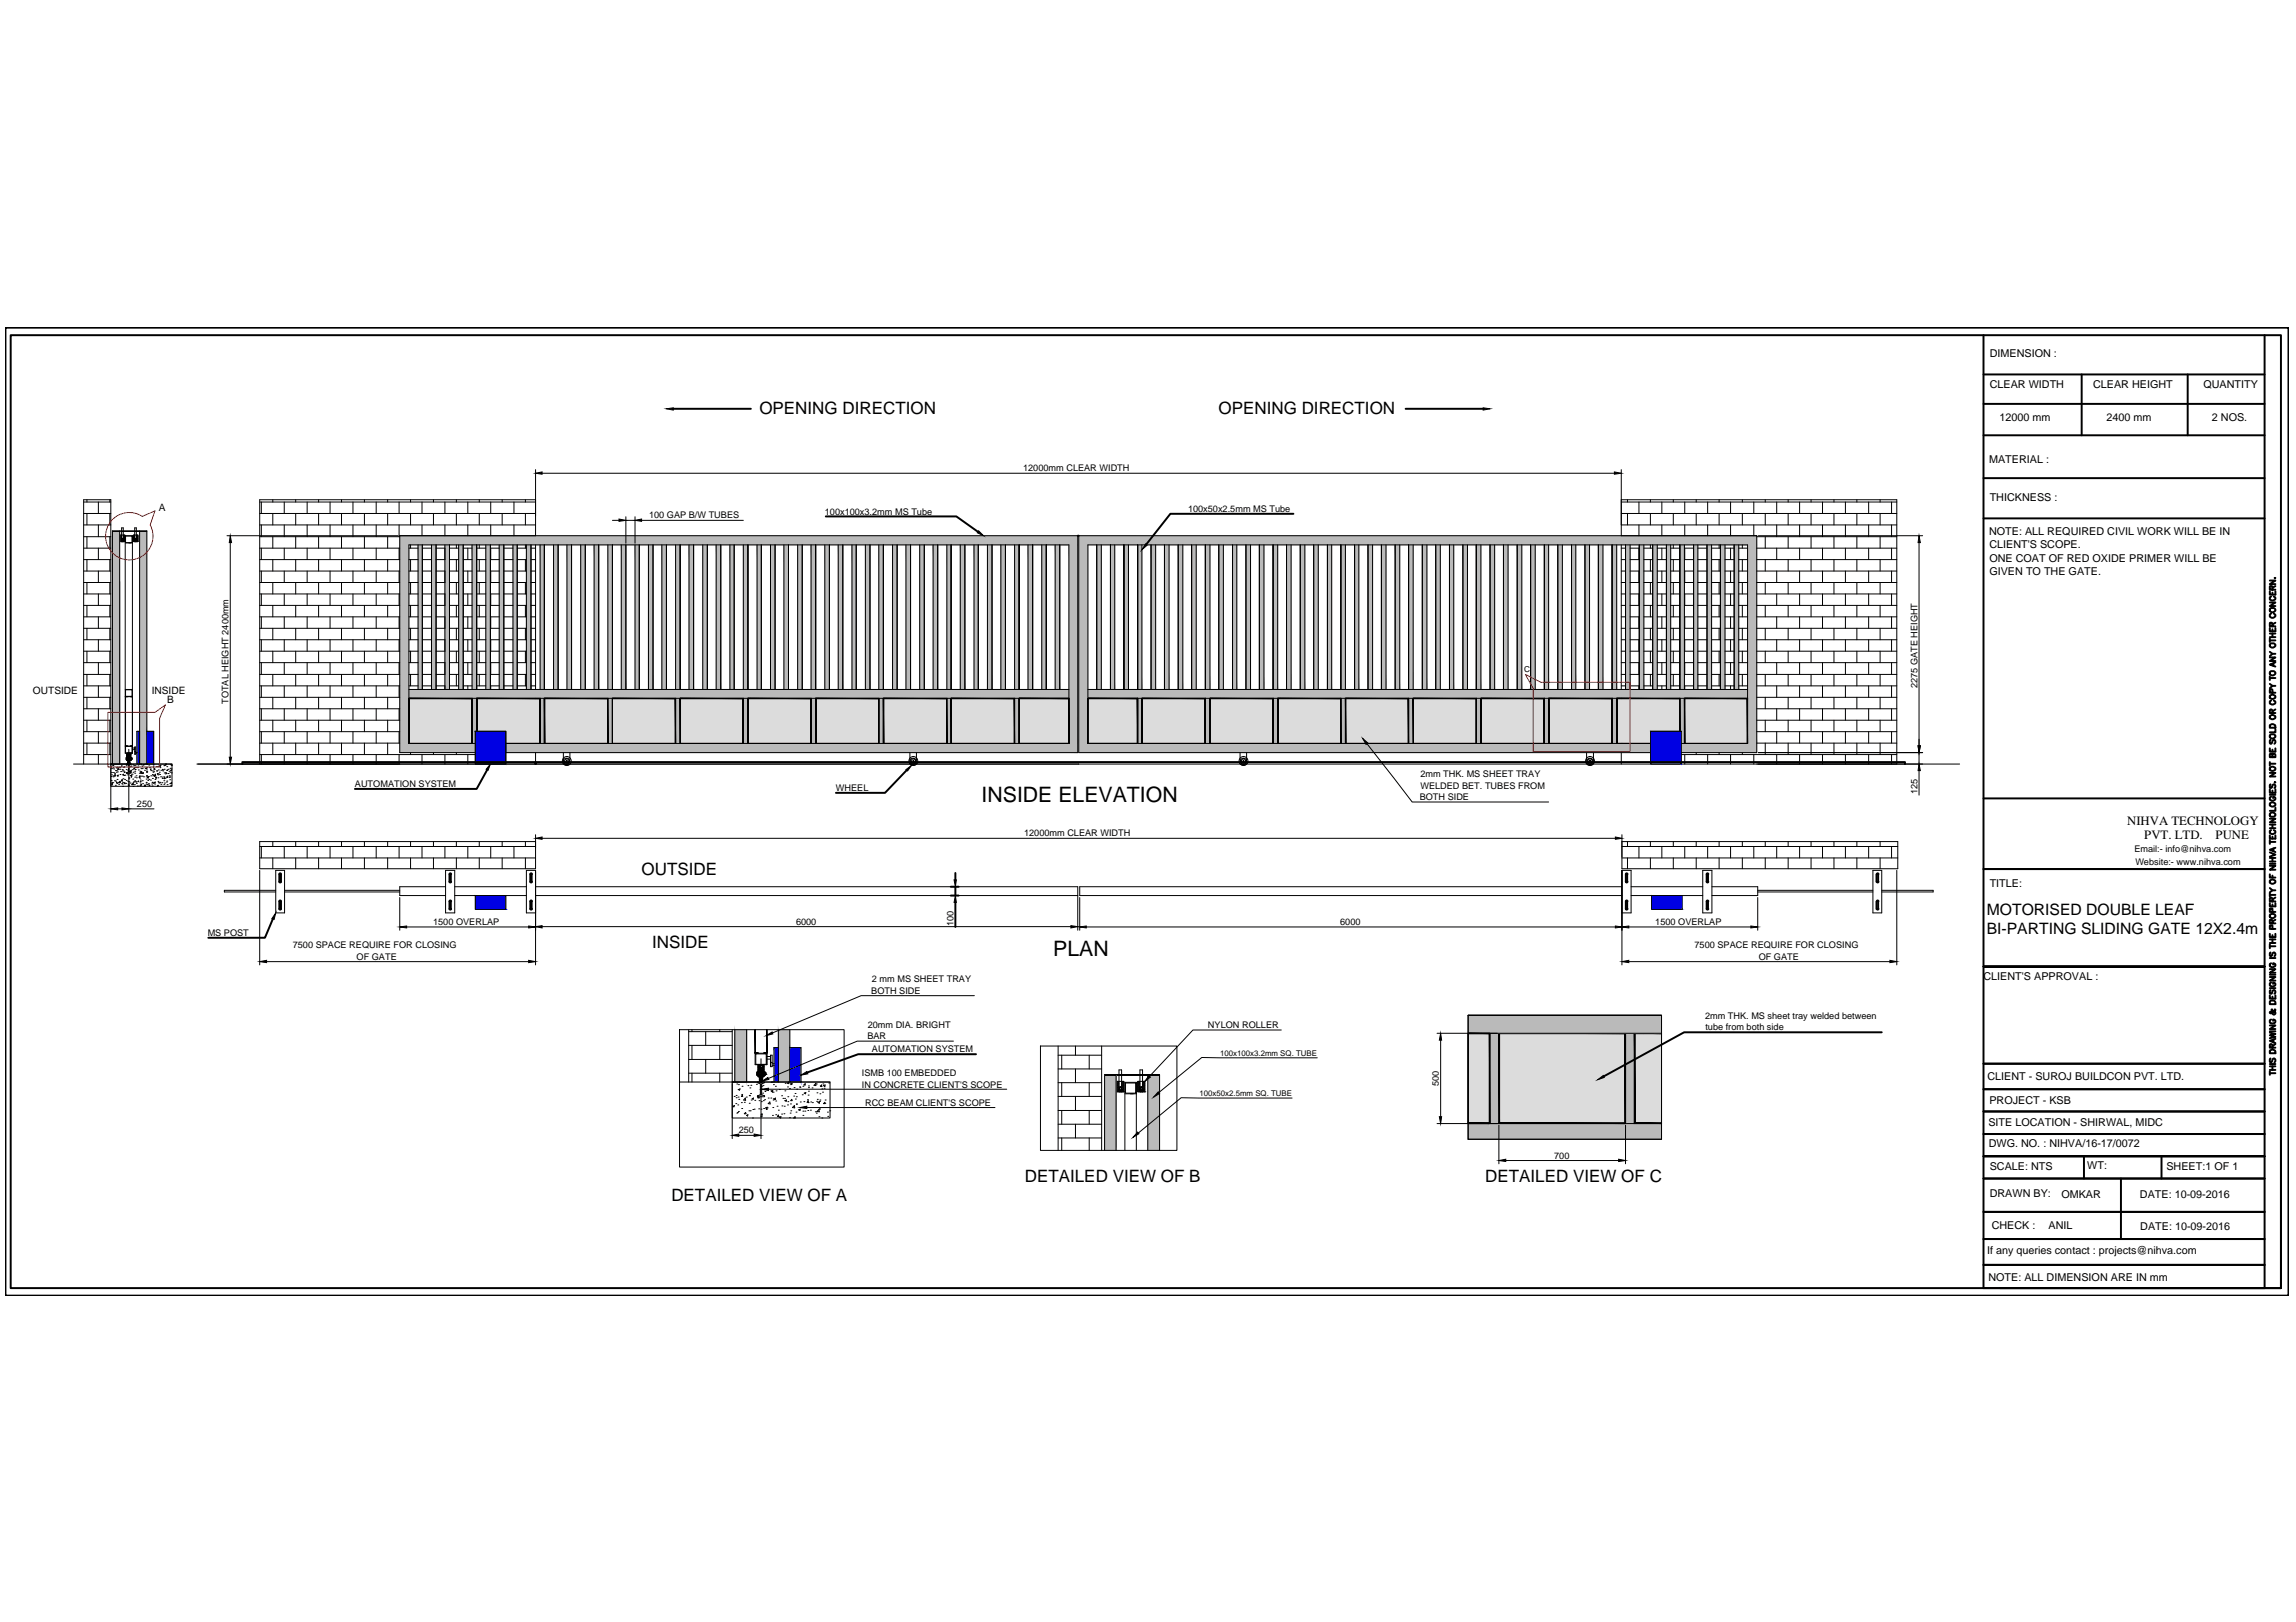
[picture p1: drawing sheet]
<svg xmlns="http://www.w3.org/2000/svg" width="297mm" height="210mm" viewBox="0 0 297 210" stroke-linecap="round" stroke-linejoin="round" font-family="sans-serif">
<defs><g id="words">
<g font-size="2.8">
<text x="127" y="103.8">INSIDE ELEVATION</text>
<text x="136.3" y="123.8">PLAN</text>
</g>
<g font-size="2.2">
<text x="98.2" y="53.5">OPENING DIRECTION</text>
<text x="157.6" y="53.5">OPENING DIRECTION</text>
<text x="83" y="113.2">OUTSIDE</text>
<text x="84.4" y="122.7">INSIDE</text>
<text x="86.9" y="155.4">DETAILED VIEW OF A</text>
<text x="132.6" y="152.9">DETAILED VIEW OF B</text>
<text x="192.1" y="153">DETAILED VIEW OF C</text>
</g>
<g font-size="2">
<text x="257" y="118.4">MOTORISED DOUBLE LEAF</text>
<text x="257" y="120.9">BI-PARTING SLIDING GATE 12X2.4m</text>
</g>
<g font-size="1.7">
<text x="275.2" y="106.8">NIHVA TECHNOLOGY</text>
<text x="277.4" y="108.5">PVT. LTD.</text>
<text x="286.6" y="108.5">PUNE</text>
</g>
<g font-size="1.4">
<text x="257.4" y="46.3">DIMENSION :</text>
<text x="257.4" y="50.2">CLEAR WIDTH</text>
<text x="270.8" y="50.2">CLEAR HEIGHT</text>
<text x="285.1" y="50.2">QUANTITY</text>
<text x="257.3" y="59.9">MATERIAL :</text>
<text x="258.7" y="54.4">12000 mm</text>
<text x="272.5" y="54.4">2400 mm</text>
<text x="286.2" y="54.5">2 NOS.</text>
<text x="257.4" y="64.8">THICKNESS :</text>
<text x="257.3" y="69.3">NOTE: ALL REQUIRED CIVIL WORK WILL BE IN</text>
<text x="257.4" y="71">CLIENT'S SCOPE.</text>
<text x="257.4" y="72.7">ONE COAT OF RED OXIDE PRIMER WILL BE</text>
<text x="257.4" y="74.4">GIVEN TO THE GATE.</text>
<text x="257.4" y="114.8">TITLE:</text>
<text x="256.6" y="126.8">CLIENT'S APPROVAL :</text>
<text x="257.1" y="139.8">CLIENT - SUROJ BUILDCON PVT. LTD.</text>
<text x="257.4" y="142.8">PROJECT - KSB</text>
<text x="257.2" y="145.7">SITE LOCATION - SHIRWAL, MIDC</text>
<text x="257.3" y="148.5">DWG. NO. : NIHVA/16-17/0072</text>
<text x="257.4" y="151.4">SCALE: NTS</text>
<text x="257.4" y="155">DRAWN BY:</text>
<text x="266.7" y="155.1">OMKAR</text>
<text x="270" y="151.3">WT:</text>
<text x="276.8" y="155.1">DATE: 10-09-2016</text>
<text x="280.3" y="151.4">SHEET:1 OF 1</text>
<text x="257.7" y="159">CHECK :</text>
<text x="265" y="159.1">ANIL</text>
<text x="276.9" y="159.2">DATE: 10-09-2016</text>
<text x="257.1" y="162.3">If any queries contact : projects@nihva.com</text>
<text x="257.2" y="165.7">NOTE: ALL DIMENSION ARE IN mm</text>
</g>
<g font-size="1.3">
<text x="20.5" y="66.1">A</text>
<text x="4.3" y="89.8">OUTSIDE</text>
<text x="19.6" y="89.8">INSIDE</text>
<text x="21.6" y="90.9">B</text>
</g>
<g font-size="1.2">
<text x="132.4" y="61">12000mm CLEAR WIDTH</text>
<text x="84" y="67.1">100 GAP B/W TUBES</text>
<text x="106.7" y="66.6">100x100x3.2mm MS Tube</text>
<text x="153.7" y="66.3">100x50x2.5mm MS Tube</text>
<text x="248.1" y="89.1" transform="rotate(-90 248.1 89.1)">2275 GATE HEIGHT</text>
<text x="29.6" y="91.1" transform="rotate(-90 29.6 91.1)">TOTAL HEIGHT 2400mm</text>
<text x="45.9" y="101.8">AUTOMATION SYSTEM</text>
<text x="183.8" y="100.6">2mm THK. MS SHEET TRAY</text>
<text x="17.7" y="104.4">250</text>
<text x="108.1" y="102.4">WHEEL</text>
<text x="183.7" y="103.5">BOTH SIDE</text>
<text x="183.8" y="102.1">WELDED BET. TUBES FROM</text>
<text x="248.1" y="102.8" transform="rotate(-90 248.1 102.8)">125</text>
<text x="132.5" y="108.2">12000mm CLEAR WIDTH</text>
<text x="276.1" y="110.3">Email:- info@nihva.com</text>
<text x="276.3" y="112">Website:- www.nihva.com</text>
<text x="56" y="119.7">1500 OVERLAP</text>
<text x="103" y="119.7">6000</text>
<text x="123.3" y="119.9" transform="rotate(-90 123.3 119.9)">100</text>
<text x="173.4" y="119.7">6000</text>
<text x="214.2" y="119.7">1500 OVERLAP</text>
<text x="26.9" y="121.1">MS POST</text>
<text x="37.9" y="122.7">7500 SPACE REQUIRE FOR CLOSING</text>
<text x="46.1" y="124.2">OF GATE</text>
<text x="219.2" y="122.7">7500 SPACE REQUIRE FOR CLOSING</text>
<text x="227.5" y="124.2">OF GATE</text>
<text x="112.7" y="128.6">BOTH SIDE</text>
<text x="112.8" y="127.1">2 mm MS SHEET TRAY</text>
<text x="220.6" y="131.9">2mm THK. MS sheet tray welded between</text>
<text x="112.2" y="134.5">BAR</text>
<text x="112.3" y="133">20mm DIA. BRIGHT</text>
<text x="112.8" y="136.2">AUTOMATION SYSTEM</text>
<text x="156.3" y="133.1">NYLON ROLLER</text>
<text x="220.6" y="133.3">tube from both side</text>
<text x="111.5" y="139.3">ISMB 100 EMBEDDED</text>
<text x="111.5" y="140.7">IN CONCRETE CLIENT'S SCOPE</text>
<text x="111.9" y="143.1">RCC BEAM CLIENT'S SCOPE</text>
<text x="186.1" y="140.6" transform="rotate(-90 186.1 140.6)">500</text>
<text x="95.6" y="146.7">250</text>
<text x="201.1" y="149.9">700</text>
</g>
<text font-size="1.1" x="197.2" y="86.9">C</text>
<g font-size="1">
<text x="157.8" y="136.6">100x100x3.2mm SQ. TUBE</text>
<text x="155.2" y="141.8">100x50x2.5mm SQ. TUBE</text>
</g>
</g></defs>
<!-- layer: 0 -->
<g fill="#bababa" stroke="#bababa" stroke-width=".13">
<path d="M198 70.5h.6v17.1z"/>
<path d="M198 87.6l.6 .4h-.6z"/>
<path d="M198 88.5l.4 .6h-.4z"/>
<path d="M51.7 69.3v1.2h87.7zM51.7 69.3h87.7v1.2z"/>
<path d="M138.3 70.5v25.7h1.1zM138.3 70.5h1.1v25.7z"/>
<path d="M51.7 70.5v25.7h1.2zM51.7 70.5h1.2v25.7z"/>
<path d="M51.7 96.2v1.2h87.7zM51.7 96.2h87.7v1.2z"/>
<path d="M71.6 70.5v18.7h.6zM71.6 70.5h.6v18.7z"/>
<path d="M69.9 70.5v18.7h.5zM69.9 70.5h.5v18.7z"/>
<path d="M68.1 70.5v18.7h.6zM68.1 70.5h.6v18.7z"/>
<path d="M66.4 70.5v18.7h.5zM66.4 70.5h.5v18.7z"/>
<path d="M64.6 70.5v18.7h.6zM64.6 70.5h.6v18.7z"/>
<path d="M62.9 70.5v18.7h.5zM62.9 70.5h.5v18.7z"/>
<path d="M61.1 70.5v18.7h.6zM61.1 70.5h.6v18.7z"/>
<path d="M59.3 70.5v18.7h.6zM59.3 70.5h.6v18.7z"/>
<path d="M57.6 70.5v18.7h.6zM57.6 70.5h.6v18.7z"/>
<path d="M55.8 70.5v18.7h.6zM55.8 70.5h.6v18.7z"/>
<path d="M54.1 70.5v18.7h.5zM54.1 70.5h.5v18.7z"/>
<path d="M136.5 70.5v18.7h.6zM136.5 70.5h.6v18.7z"/>
<path d="M134.8 70.5v18.7h.6zM134.8 70.5h.6v18.7z"/>
<path d="M133 70.5v18.7h.6zM133 70.5h.6v18.7z"/>
<path d="M131.3 70.5v18.7h.6zM131.3 70.5h.6v18.7z"/>
<path d="M90.9 70.5v18.7h.6zM90.9 70.5h.6v18.7z"/>
<path d="M89.1 70.5v18.7h.6zM89.1 70.5h.6v18.7z"/>
<path d="M87.4 70.5v18.7h.6zM87.4 70.5h.6v18.7z"/>
<path d="M85.6 70.5v18.7h.6zM85.6 70.5h.6v18.7z"/>
<path d="M83.9 70.5v18.7h.6zM83.9 70.5h.6v18.7z"/>
<path d="M82.2 70.5v18.7h.5zM82.2 70.5h.5v18.7z"/>
<path d="M80.4 70.5v18.7h.6zM80.4 70.5h.6v18.7z"/>
<path d="M78.6 70.5v18.7h.6zM78.6 70.5h.6v18.7z"/>
<path d="M76.9 70.5v18.7h.6zM76.9 70.5h.6v18.7z"/>
<path d="M75.1 70.5v18.7h.6zM75.1 70.5h.6v18.7z"/>
<path d="M73.3 70.5v18.7h.6zM73.3 70.5h.6v18.7z"/>
<path d="M110.2 70.5v18.7h.6zM110.2 70.5h.6v18.7z"/>
<path d="M108.4 70.5v18.7h.6zM108.4 70.5h.6v18.7z"/>
<path d="M106.7 70.5v18.7h.6zM106.7 70.5h.6v18.7z"/>
<path d="M104.9 70.5v18.7h.6zM104.9 70.5h.6v18.7z"/>
<path d="M103.2 70.5v18.7h.6zM103.2 70.5h.6v18.7z"/>
<path d="M101.4 70.5v18.7h.6zM101.4 70.5h.6v18.7z"/>
<path d="M99.7 70.5v18.7h.6zM99.7 70.5h.6v18.7z"/>
<path d="M97.9 70.5v18.7h.6zM97.9 70.5h.6v18.7z"/>
<path d="M96.2 70.5v18.7h.6zM96.2 70.5h.6v18.7z"/>
<path d="M94.4 70.5v18.7h.6zM94.4 70.5h.6v18.7z"/>
<path d="M92.7 70.5v18.7h.5zM92.7 70.5h.5v18.7z"/>
<path d="M129.5 70.5v18.7h.6zM129.5 70.5h.6v18.7z"/>
<path d="M127.7 70.5v18.7h.6zM127.7 70.5h.6v18.7z"/>
<path d="M126 70.5v18.7h.6zM126 70.5h.6v18.7z"/>
<path d="M124.2 70.5v18.7h.6zM124.2 70.5h.6v18.7z"/>
<path d="M122.5 70.5v18.7h.5zM122.5 70.5h.5v18.7z"/>
<path d="M120.7 70.5v18.7h.6zM120.7 70.5h.6v18.7z"/>
<path d="M119 70.5v18.7h.6zM119 70.5h.6v18.7z"/>
<path d="M117.2 70.5v18.7h.6zM117.2 70.5h.6v18.7z"/>
<path d="M115.5 70.5v18.7h.6zM115.5 70.5h.6v18.7z"/>
<path d="M113.7 70.5v18.7h.6zM113.7 70.5h.6v18.7z"/>
<path d="M112 70.5v18.7h.6zM112 70.5h.6v18.7z"/>
<path d="M52.9 89.2v1.2h85.4zM52.9 89.2h85.4v1.2z"/>
<path d="M131.3 90.4v5.8h.6zM131.3 90.4h.6v5.8z"/>
<path d="M122.5 90.4v5.8h.5zM122.5 90.4h.5v5.8z"/>
<path d="M113.7 90.4v5.8h.6zM113.7 90.4h.6v5.8z"/>
<path d="M104.9 90.4v5.8h.6zM104.9 90.4h.6v5.8z"/>
<path d="M96.2 90.4v5.8h.6zM96.2 90.4h.6v5.8z"/>
<path d="M87.4 90.4v5.8h.6zM87.4 90.4h.6v5.8z"/>
<path d="M78.6 90.4v5.8h.6zM78.6 90.4h.6v5.8z"/>
<path d="M69.9 90.4v5.8h.5zM69.9 90.4h.5v5.8z"/>
<path d="M61.1 90.4v5.8h.6zM61.1 90.4h.6v5.8z"/>
<path d="M18.1 68.8v30.1h.9zM18.1 68.8h.9v30.1z"/>
<path d="M14.5 68.8v30.1h1zM14.5 68.8h1v30.1z"/>
<path d="M139.6 69.3v1.2h87.7zM139.6 69.3h87.7v1.2z"/>
<path d="M226.1 70.5v25.7h1.2zM226.1 70.5h1.2v25.7z"/>
<path d="M139.6 70.5v25.7h1.1zM139.6 70.5h1.1v25.7z"/>
<path d="M139.6 96.2v1.2h87.7zM139.6 96.2h87.7v1.2z"/>
<path d="M224.4 70.5v18.7h.5zM224.4 70.5h.5v18.7z"/>
<path d="M222.6 70.5v18.7h.6zM222.6 70.5h.6v18.7z"/>
<path d="M220.8 70.5v18.7h.6zM220.8 70.5h.6v18.7z"/>
<path d="M219.1 70.5v18.7h.6zM219.1 70.5h.6v18.7z"/>
<path d="M217.3 70.5v18.7h.6zM217.3 70.5h.6v18.7z"/>
<path d="M215.6 70.5v18.7h.5zM215.6 70.5h.5v18.7z"/>
<path d="M213.8 70.5v18.7h.6zM213.8 70.5h.6v18.7z"/>
<path d="M212.1 70.5v18.7h.6zM212.1 70.5h.6v18.7z"/>
<path d="M210.3 70.5v18.7h.6zM210.3 70.5h.6v18.7z"/>
<path d="M208.6 70.5v18.7h.6zM208.6 70.5h.6v18.7z"/>
<path d="M206.8 70.5v18.7h.6zM206.8 70.5h.6v18.7z"/>
<path d="M147.2 70.5v18.7h.5zM147.2 70.5h.5v18.7z"/>
<path d="M145.4 70.5v18.7h.6zM145.4 70.5h.6v18.7z"/>
<path d="M143.7 70.5v18.7h.5zM143.7 70.5h.5v18.7z"/>
<path d="M141.9 70.5v18.7h.6zM141.9 70.5h.6v18.7z"/>
<path d="M166.4 70.5v18.7h.6zM166.4 70.5h.6v18.7z"/>
<path d="M164.7 70.5v18.7h.6zM164.7 70.5h.6v18.7z"/>
<path d="M162.9 70.5v18.7h.6zM162.9 70.5h.6v18.7z"/>
<path d="M161.2 70.5v18.7h.6zM161.2 70.5h.6v18.7z"/>
<path d="M159.5 70.5v18.7h.5zM159.5 70.5h.5v18.7z"/>
<path d="M157.7 70.5v18.7h.6zM157.7 70.5h.6v18.7z"/>
<path d="M155.9 70.5v18.7h.6zM155.9 70.5h.6v18.7z"/>
<path d="M154.2 70.5v18.7h.6zM154.2 70.5h.6v18.7z"/>
<path d="M152.4 70.5v18.7h.6zM152.4 70.5h.6v18.7z"/>
<path d="M150.7 70.5v18.7h.5zM150.7 70.5h.5v18.7z"/>
<path d="M148.9 70.5v18.7h.6zM148.9 70.5h.6v18.7z"/>
<path d="M189.3 70.5v18.7h.6zM189.3 70.5h.6v18.7z"/>
<path d="M187.5 70.5v18.7h.6zM187.5 70.5h.6v18.7z"/>
<path d="M185.7 70.5v18.7h.6zM185.7 70.5h.6v18.7z"/>
<path d="M184 70.5v18.7h.6zM184 70.5h.6v18.7z"/>
<path d="M182.2 70.5v18.7h.6zM182.2 70.5h.6v18.7z"/>
<path d="M180.5 70.5v18.7h.6zM180.5 70.5h.6v18.7z"/>
<path d="M178.7 70.5v18.7h.6zM178.7 70.5h.6v18.7z"/>
<path d="M177 70.5v18.7h.6zM177 70.5h.6v18.7z"/>
<path d="M175.2 70.5v18.7h.6zM175.2 70.5h.6v18.7z"/>
<path d="M173.5 70.5v18.7h.6zM173.5 70.5h.6v18.7z"/>
<path d="M171.7 70.5v18.7h.6zM171.7 70.5h.6v18.7z"/>
<path d="M170 70.5v18.7h.5zM170 70.5h.5v18.7z"/>
<path d="M168.2 70.5v18.7h.6zM168.2 70.5h.6v18.7z"/>
<path d="M198 70.5v17.1h.6zM198 87.6h.6v.4z"/>
<path d="M205 70.5v17.8h.6zM205 70.5h.6v17.8z"/>
<path d="M203.3 70.5v17.8h.6zM203.3 70.5h.6v17.8z"/>
<path d="M201.5 70.5v17.8h.6zM201.5 70.5h.6v17.8z"/>
<path d="M199.8 70.5v17.8h.5zM199.8 70.5h.5v17.8z"/>
<path d="M196.3 70.5v18.7h.6zM196.3 70.5h.6v18.7z"/>
<path d="M194.5 70.5v18.7h.6zM194.5 70.5h.6v18.7z"/>
<path d="M192.8 70.5v18.7h.6zM192.8 70.5h.6v18.7z"/>
<path d="M191 70.5v18.7h.6zM191 70.5h.6v18.7z"/>
<path d="M140.7 89.2v1.2h85.4zM140.7 89.2h85.4v1.2z"/>
<path d="M217.3 90.4v5.8h.6zM217.3 90.4h.6v5.8z"/>
<path d="M208.6 90.4v5.8h.6zM208.6 90.4h.6v5.8z"/>
<path d="M199.8 90.4v5.8h.5zM199.8 90.4h.5v5.8z"/>
<path d="M191 90.4v5.8h.6zM191 90.4h.6v5.8z"/>
<path d="M182.2 90.4v5.8h.6zM182.2 90.4h.6v5.8z"/>
<path d="M173.5 90.4v5.8h.6zM173.5 90.4h.6v5.8z"/>
<path d="M164.7 90.4v5.8h.6zM164.7 90.4h.6v5.8z"/>
<path d="M155.9 90.4v5.8h.6zM155.9 90.4h.6v5.8z"/>
<path d="M147.2 90.4v5.8h.5zM147.2 90.4h.5v5.8z"/>
<path d="M198 88v.5h.6zM198 88h.6v.5z"/>
<path d="M198 88.5l.4 .6h.2zM198 88.5h.6v.6z"/>
<path d="M205 88.3v.9h.6zM205 88.3h.6v.9z"/>
<path d="M203.3 88.3v.9h.6zM203.3 88.3h.6v.9z"/>
<path d="M201.5 88.3v.9h.6zM201.5 88.3h.6v.9z"/>
<path d="M199.8 88.3v.9h.5zM199.8 88.3h.5v.9z"/>
<path d="M198.4 89.1v.1h.2zM198.4 89.1h.2v.1z"/>
<path d="M198 89.1v.1h.4zM198 89.1h.4v.1z"/>
<path d="M100.7 133.3v6.7h1.5zM100.7 133.3h1.5v6.7z"/>
<path d="M95.1 133.3v6.7h1.5zM95.1 133.3h1.5v6.7z"/>
<path d="M148.5 139.2v9.7h1.5zM148.5 139.2h1.5v9.7z"/>
<path d="M142.9 139.2v9.7h1.5zM142.9 139.2h1.5v9.7z"/>
<path d="M189.9 145.4v2h25.1zM189.9 145.4h25.1v2z"/>
<path d="M210.3 133.7v11.7h1.1zM210.3 133.7h1.1v11.7z"/>
<path d="M192.7 133.7v11.7h1.2zM192.7 133.7h1.2v11.7z"/>
<path d="M189.9 131.4v2.3h25.1zM189.9 131.4h25.1v2.3z"/>
</g>
<g fill="none" stroke="#000" stroke-width=".13">
<path d="M10.8 65h3.5M10.8 66.4h3.5M10.8 67.9h3.5M10.8 69.5h3.5M10.8 70.9h3.5M10.8 72.4h3.5M10.8 73.9h3.5M10.8 75.4h3.5M10.8 76.9h3.5M10.8 78.3h3.5M10.8 79.8h3.5M11.2 64.7v.3"/>
<path d="M11.2 66.4v1.5M11.2 69.5v1.4M11.2 72.4v1.5M11.2 75.4v1.5M11.2 78.3v1.5M12.7 65v1.4M12.7 67.9v1.6M12.7 70.9v1.5M12.7 73.9v1.5M12.7 76.9v1.4M12.7 79.8v1.5M14.2 64.7v.3"/>
<path d="M14.2 66.4v1.5M14.2 69.5v1.4M14.2 72.4v1.5M14.2 75.4v1.5M14.2 78.3v1.5M14.5 68.8h1v30.1h-1zM14.5 68.8v-.1h4.5v30.2M14.5 69.3v29.6M14.5 68.8h4.5M15.5 75.3v23.6M15.7 69.9h.1M15.7 70.1h.1"/>
<path d="M15.7 68.7v-.4h.2v.4M15.7 68.8v1.3M15.7 70h.3M15.8 69.8h.1M15.8 69.8v.2M15.8 70v.1M15.8 70h.1M15.9 69.8v.2M15.9 70v.1M15.9 69.8h.1M15.9 68.8v1.2M15.9 69.9h.1"/>
<path d="M16 69.9h.1M16 69.9v.2h-.3M16.2 69.3h.9v28.2h-.9zM16.2 70.3h.9M16.2 69.4h.9v.8h-.9zM17.4 70.1h.1M17.4 70.1h.2M17.4 70h.3M17.4 68.7v-.4h.2v.4M17.4 68.8v1.3M17.5 69.8h.1M17.5 69.9h-.1v.2"/>
<path d="M17.5 70h.1M17.5 69.8v.2M17.5 70v.1M17.6 69.8v.2M17.6 70v.1M17.6 69.8h.1M17.6 70.1h.1M17.6 69.9h.1M17.6 68.8v1.3M17.7 69.9h.1M17.7 69.9v.2M18.1 68.8v30.1"/>
<path d="M29.4 69.3h22.1M29.8 70.2v27.8M33.6 65h35.7M33.6 66.4h35.7M33.6 67.9h35.7M33.6 69.5h18.1M33.6 70.9h18.1M33.6 72.4h18.1M33.6 73.9h18.1M33.6 75.4h18.1M33.6 76.9h18.1M33.6 78.3h18.1"/>
<path d="M33.6 79.8h18.1M33.8 65v1.4M33.8 67.9v1.6M33.8 70.9v1.5M33.8 73.9v1.5M33.8 76.9v1.4M33.8 79.8v1.5M35.3 64.7v.3M35.3 66.4v1.5M35.3 69.5v1.4M35.3 72.4v1.5M35.3 75.4v1.5"/>
<path d="M35.3 78.3v1.5M36.8 65v1.4M36.8 67.9v1.6M36.8 70.9v1.5M36.8 73.9v1.5M36.8 76.9v1.4M36.8 79.8v1.5M38.3 64.7v.3M38.3 66.4v1.5M38.3 69.5v1.4M38.3 72.4v1.5M38.3 75.4v1.5"/>
<path d="M38.3 78.3v1.5M39.7 65v1.4M39.7 67.9v1.6M39.7 70.9v1.5M39.7 73.9v1.5M39.7 76.9v1.4M39.7 79.8v1.5M41.2 64.7v.3M41.2 66.4v1.5M41.2 69.5v1.4M41.2 72.4v1.5M41.2 75.4v1.5"/>
<path d="M41.2 78.3v1.5M42.7 65v1.4M42.7 67.9v1.6M42.7 70.9v1.5M42.7 73.9v1.5M42.7 76.9v1.4M42.7 79.8v1.5M44.2 64.7v.3M44.2 66.4v1.5M44.2 69.5v1.4M44.2 72.4v1.5M44.2 75.4v1.5"/>
<path d="M44.2 78.3v1.5M45.7 65v1.4M45.7 67.9v1.6M45.7 70.9v1.5M45.7 73.9v1.5M45.7 76.9v1.4M45.7 79.8v1.5M47.1 64.7v.3M47.1 66.4v1.5M47.1 69.5v1.4M47.1 72.4v1.5M47.1 75.4v1.5"/>
<path d="M47.1 78.3v1.5M48.7 65v1.4M48.7 67.9v1.6M48.7 70.9v1.5M48.7 73.9v1.5M48.7 76.9v1.4M48.7 79.8v1.5M50.2 64.7v.3M50.2 66.4v1.5M50.2 69.5v1.4M50.2 72.4v1.5M50.2 75.4v1.5"/>
<path d="M50.2 78.3v1.5M51.6 65v1.4M51.6 67.9v1.6M51.6 70.9v1.5M51.6 73.9v1.5M51.6 76.9v1.4M51.6 79.8v1.5M52.9 70.9h1.2M52.9 72.4h1.2M52.9 73.9h1.2M52.9 75.4h1.2M52.9 76.9h1.2"/>
<path d="M52.9 78.3h1.2M52.9 79.8h1.2M53.1 64.7v.3M53.1 66.4v1.5M53.1 70.5v.4M53.1 72.4v1.5M53.1 75.4v1.5M53.1 78.3v1.5M54.1 70.5v18.7M54.6 65v1.4M54.6 67.9v1.4M54.6 70.9h1.2"/>
<path d="M54.6 72.4h1.2M54.6 73.9h1.2M54.6 75.4h1.2M54.6 76.9h1.2M54.6 78.3h1.2M54.6 79.8h1.2M54.6 70.5v18.7M55.8 70.5v18.7M56.1 64.7v.3M56.1 66.4v1.5M56.4 70.9h1.2M56.4 72.4h1.2"/>
<path d="M56.4 73.9h1.2M56.4 75.4h1.2M56.4 76.9h1.2M56.4 78.3h1.2M56.4 79.8h1.2M56.4 70.5v18.7M57.6 65v1.4M57.6 67.9v1.4M57.6 70.5v18.7M58.2 70.9h1.1M58.2 72.4h1.1M58.2 73.9h1.1"/>
<path d="M58.2 75.4h1.1M58.2 76.9h1.1M58.2 78.3h1.1M58.2 79.8h1.1M58.2 70.5v18.7M59 64.7v.3M59 66.4v1.5M59 70.5v.4M59 72.4v1.5M59 75.4v1.5M59 78.3v1.5M59.3 70.5v18.7"/>
<path d="M59.9 70.9h1.2M59.9 72.4h1.2M59.9 73.9h1.2M59.9 75.4h1.2M59.9 76.9h1.2M59.9 78.3h1.2M59.9 79.8h1.2M59.9 70.5v18.7M60.5 65v1.4M60.5 67.9v1.4M60.5 70.9v1.5M60.5 73.9v1.5"/>
<path d="M60.5 76.9v1.4M60.5 79.8v1.5M61.1 70.5v18.7M61.7 70.9h1.2M61.7 72.4h1.2M61.7 73.9h1.2M61.7 75.4h1.2M61.7 76.9h1.2M61.7 78.3h1.2M61.7 79.8h1.2M61.7 70.5v18.7M62 64.7v.3"/>
<path d="M62 66.4v1.5M62 70.5v.4M62 72.4v1.5M62 75.4v1.5M62 78.3v1.5M62.9 70.5v18.7M63.4 70.9h1.2M63.4 72.4h1.2M63.4 73.9h1.2M63.4 75.4h1.2M63.4 76.9h1.2M63.4 78.3h1.2"/>
<path d="M63.4 79.8h1.2M63.4 70.5v18.7M63.5 65v1.4M63.5 67.9v1.4M63.5 70.9v1.5M63.5 73.9v1.5M63.5 76.9v1.4M63.5 79.8v1.5M64.6 70.5v18.7M65 64.7v.3M65 66.4v1.5M65.2 70.9h1.2"/>
<path d="M65.2 72.4h1.2M65.2 73.9h1.2M65.2 75.4h1.2M65.2 76.9h1.2M65.2 78.3h1.2M65.2 79.8h1.2M65.2 70.5v18.7M66.4 70.5v18.7M66.5 65v1.4M66.5 67.9v1.4M66.9 70.9h1.2M66.9 72.4h1.2"/>
<path d="M66.9 73.9h1.2M66.9 75.4h1.2M66.9 76.9h1.2M66.9 78.3h1.2M66.9 79.8h1.2M66.9 70.5v18.7M68 64.7v.3M68 66.4v1.5M68 70.5v.4M68 72.4v1.5M68 75.4v1.5M68 78.3v1.5"/>
<path d="M68.1 70.5v18.7M68.7 70.9h.6M68.7 72.4h.6M68.7 73.9h.6M68.7 75.4h.6M68.7 76.9h.6M68.7 78.3h.6M68.7 79.8h.6M68.7 70.5v18.7M69.3 60.8v8.5M69.3 70.5v18.7M69.3 64.7h-35.7v34.2"/>
<path d="M69.9 70.5v18.7M70.1 61.2h138.8M70.4 70.5v18.7M71.6 70.5v18.7M72.2 70.5v18.7M73.3 70.5v18.7M73.9 70.5v18.7M75.1 70.5v18.7M75.7 70.5v18.7M76.9 70.5v18.7M77.5 70.5v18.7M78.6 70.5v18.7"/>
<path d="M79.2 70.5v18.7M79.2 67.3h.9M80.4 70.5v18.7M81 66.9v3.4M81 70.5v18.7M81 67.3h1.2M82.2 66.9v3.4M82.2 70.5v18.7M82.7 70.5v18.7M83 67.3h13.2M83.9 70.5v18.7M84.5 70.5v18.7"/>
<path d="M85.6 70.5v18.7M86.2 70.5v18.7M87.4 70.5v18.7M88 70.5v18.7M89.1 70.5v18.7M89.7 70.5v18.7M90.9 70.5v18.7M91.5 70.5v18.7M92.7 70.5v18.7M93.2 70.5v18.7M94.4 70.5v18.7M95 70.5v18.7"/>
<path d="M96.2 70.5v18.7M96.8 70.5v18.7M97.9 70.5v18.7M98.5 70.5v18.7M99.7 70.5v18.7M100.3 70.5v18.7M101.4 70.5v18.7M102 70.5v18.7M103.2 70.5v18.7M103.8 70.5v18.7M104.9 70.5v18.7M105.5 70.5v18.7"/>
<path d="M106.7 70.5v18.7M107.3 70.5v18.7M108.4 70.5v18.7M109 70.5v18.7M110.2 70.5v18.7M110.8 70.5v18.7M112 70.5v18.7M112.6 70.5v18.7M113.7 70.5v18.7M114.3 70.5v18.7M115.5 70.5v18.7M116.1 70.5v18.7"/>
<path d="M117.2 70.5v18.7M117.8 70.5v18.7M119 70.5v18.7M119.6 70.5v18.7M120.7 70.5v18.7M121.3 70.5v18.7M122.5 70.5v18.7M123 70.5v18.7M124.2 70.5v18.7M124.8 70.5v18.7M126 70.5v18.7M126.6 70.5v18.7"/>
<path d="M127.7 70.5v18.7M128.3 70.5v18.7M129.5 70.5v18.7M130.1 70.5v18.7M131.3 70.5v18.7M131.9 70.5v18.7M133 70.5v18.7M133.6 70.5v18.7M134.8 70.5v18.7M135.4 70.5v18.7M136.5 70.5v18.7M137.1 70.5v18.7"/>
<path d="M141.9 70.5v18.7M142.5 70.5v18.7M143.7 70.5v18.7M144.2 70.5v18.7M145.4 70.5v18.7M146 70.5v18.7M147.2 70.5v18.7M147.7 70.5v18.7M148.9 70.5v18.7M149.5 70.5v18.7M150.7 70.5v18.7M151.2 70.5v18.7"/>
<path d="M152.4 70.5v18.7M153 70.5v18.7M154.2 70.5v18.7M154.8 70.5v18.7M155.9 70.5v18.7M156.5 70.5v18.7M157.7 70.5v18.7M158.3 70.5v18.7M159.5 70.5v18.7M160 70.5v18.7M161.2 70.5v18.7M161.8 70.5v18.7"/>
<path d="M162.9 70.5v18.7M163.5 70.5v18.7M164.7 70.5v18.7M165.3 70.5v18.7M166.4 70.5v18.7M167 70.5v18.7M168.2 70.5v18.7M168.8 70.5v18.7M170 70.5v18.7M170.5 70.5v18.7M171.7 70.5v18.7M172.3 70.5v18.7"/>
<path d="M173.5 70.5v18.7M174.1 70.5v18.7M175.2 70.5v18.7M175.8 70.5v18.7M177 70.5v18.7M177.6 70.5v18.7M178.7 70.5v18.7M179.3 70.5v18.7M180.5 70.5v18.7M181.1 70.5v18.7M182.2 70.5v18.7M182.8 70.5v18.7"/>
<path d="M184 70.5v18.7M184.6 70.5v18.7M185.7 70.5v18.7M186.3 70.5v18.7M187.5 70.5v18.7M188.1 70.5v18.7M189.3 70.5v18.7M189.9 70.5v18.7M191 70.5v18.7M191.6 70.5v18.7M192.8 70.5v18.7M193.4 70.5v18.7"/>
<path d="M194.5 70.5v18.7M195.1 70.5v18.7M196.3 70.5v18.7M196.9 70.5v18.7M198 70.5v18.7M198.6 70.5v18.7M199.8 70.5v18.7M200.3 70.5v18.7M201.5 70.5v18.7M202.1 70.5v18.7M203.3 70.5v18.7M203.9 70.5v18.7"/>
<path d="M205 70.5v18.7M205.6 70.5v18.7M206.8 70.5v18.7M207.4 70.5v18.7M208.6 70.5v18.7M209.2 70.5v18.7M209.7 65h35.7M209.7 66.4h35.7M209.7 67.9h35.7M209.7 70.9h.6M209.7 72.4h.6M209.7 73.9h.6"/>
<path d="M209.7 75.4h.6M209.7 76.9h.6M209.7 78.3h.6M209.7 79.8h.6M209.7 64.7h35.7v34.2M209.7 60.8v8.5M209.7 70.5v18.7M210.3 70.5v18.7M210.6 64.7v.3M210.6 66.4v1.5M210.9 70.9h1.2M210.9 72.4h1.2"/>
<path d="M210.9 73.9h1.2M210.9 75.4h1.2M210.9 76.9h1.2M210.9 78.3h1.2M210.9 79.8h1.2M210.9 70.5v18.7M212 65v1.4M212 67.9v1.4M212 70.9v1.5M212 73.9v1.5M212 76.9v1.4M212 79.8v1.5"/>
<path d="M212.1 70.5v18.7M212.7 70.9h1.1M212.7 72.4h1.1M212.7 73.9h1.1M212.7 75.4h1.1M212.7 76.9h1.1M212.7 78.3h1.1M212.7 79.8h1.1M212.7 70.5v18.7M213.5 64.7v.3M213.5 66.4v1.5M213.5 70.5v.4"/>
<path d="M213.5 72.4v1.5M213.5 75.4v1.5M213.5 78.3v1.5M213.8 70.5v18.7M214.4 70.9h1.2M214.4 72.4h1.2M214.4 73.9h1.2M214.4 75.4h1.2M214.4 76.9h1.2M214.4 78.3h1.2M214.4 79.8h1.2M214.4 70.5v18.7"/>
<path d="M215 65v1.4M215 67.9v1.4M215 70.9v1.5M215 73.9v1.5M215 76.9v1.4M215 79.8v1.5M215.6 70.5v18.7M216.1 70.9h1.2M216.1 72.4h1.2M216.1 73.9h1.2M216.1 75.4h1.2M216.1 76.9h1.2"/>
<path d="M216.1 78.3h1.2M216.1 79.8h1.2M216.1 70.5v18.7M216.5 64.7v.3M216.5 66.4v1.5M216.5 70.5v.4M216.5 72.4v1.5M216.5 75.4v1.5M216.5 78.3v1.5M217.3 70.5v18.7M217.9 70.9h1.2M217.9 72.4h1.2"/>
<path d="M217.9 73.9h1.2M217.9 75.4h1.2M217.9 76.9h1.2M217.9 78.3h1.2M217.9 79.8h1.2M217.9 70.5v18.7M218 65v1.4M218 67.9v1.4M218 70.9v1.5M218 73.9v1.5M218 76.9v1.4M218 79.8v1.5"/>
<path d="M219.1 70.5v18.7M219.4 64.7v.3M219.4 66.4v1.5M219.7 70.9h1.1M219.7 72.4h1.1M219.7 73.9h1.1M219.7 75.4h1.1M219.7 76.9h1.1M219.7 78.3h1.1M219.7 79.8h1.1M219.7 70.5v18.7M220.8 70.5v18.7"/>
<path d="M220.9 65v1.4M220.9 67.9v1.4M221.4 70.9h1.2M221.4 72.4h1.2M221.4 73.9h1.2M221.4 75.4h1.2M221.4 76.9h1.2M221.4 78.3h1.2M221.4 79.8h1.2M221.4 70.5v18.7M222.4 64.7v.3M222.4 66.4v1.5"/>
<path d="M222.4 70.5v.4M222.4 72.4v1.5M222.4 75.4v1.5M222.4 78.3v1.5M222.6 70.5v18.7M223.2 70.9h1.2M223.2 72.4h1.2M223.2 73.9h1.2M223.2 75.4h1.2M223.2 76.9h1.2M223.2 78.3h1.2M223.2 79.8h1.2"/>
<path d="M223.2 70.5v18.7M223.9 65v1.4M223.9 67.9v1.4M223.9 70.9v1.5M223.9 73.9v1.5M223.9 76.9v1.4M223.9 79.8v1.5M224.4 70.5v18.7M224.9 70.9h1.2M224.9 72.4h1.2M224.9 73.9h1.2M224.9 75.4h1.2"/>
<path d="M224.9 76.9h1.2M224.9 78.3h1.2M224.9 79.8h1.2M224.9 70.5v18.7M225.4 64.7v.3M225.4 66.4v1.5M225.4 70.5v.4M225.4 72.4v1.5M225.4 75.4v1.5M225.4 78.3v1.5M226.9 65v1.4M226.9 67.9v1.4"/>
<path d="M227.3 69.5h18.1M227.3 70.9h18.1M227.3 72.4h18.1M227.3 73.9h18.1M227.3 75.4h18.1M227.3 76.9h18.1M227.3 78.3h18.1M227.3 79.8h18.1M227.5 69.3h21.2M228.4 64.7v.3M228.4 66.4v1.5M228.4 69.5v1.4"/>
<path d="M228.4 72.4v1.5M228.4 75.4v1.5M228.4 78.3v1.5M229.9 65v1.4M229.9 67.9v1.6M229.9 70.9v1.5M229.9 73.9v1.5M229.9 76.9v1.4M229.9 79.8v1.5M231.3 64.7v.3M231.3 66.4v1.5M231.3 69.5v1.4"/>
<path d="M231.3 72.4v1.5M231.3 75.4v1.5M231.3 78.3v1.5M232.8 65v1.4M232.8 67.9v1.6M232.8 70.9v1.5M232.8 73.9v1.5M232.8 76.9v1.4M232.8 79.8v1.5M234.3 64.7v.3M234.3 66.4v1.5M234.3 69.5v1.4"/>
<path d="M234.3 72.4v1.5M234.3 75.4v1.5M234.3 78.3v1.5M235.8 65v1.4M235.8 67.9v1.6M235.8 70.9v1.5M235.8 73.9v1.5M235.8 76.9v1.4M235.8 79.8v1.5M237.3 64.7v.3M237.3 66.4v1.5M237.3 69.5v1.4"/>
<path d="M237.3 72.4v1.5M237.3 75.4v1.5M237.3 78.3v1.5M238.7 65v1.4M238.7 67.9v1.6M238.7 70.9v1.5M238.7 73.9v1.5M238.7 76.9v1.4M238.7 79.8v1.5M240.2 64.7v.3M240.2 66.4v1.5M240.2 69.5v1.4"/>
<path d="M240.2 72.4v1.5M240.2 75.4v1.5M240.2 78.3v1.5M241.8 65v1.4M241.8 67.9v1.6M241.8 70.9v1.5M241.8 73.9v1.5M241.8 76.9v1.4M241.8 79.8v1.5M243.2 64.7v.3M243.2 66.4v1.5M243.2 69.5v1.4"/>
<path d="M243.2 72.4v1.5M243.2 75.4v1.5M243.2 78.3v1.5M244.7 65v1.4M244.7 67.9v1.6M244.7 70.9v1.5M244.7 73.9v1.5M244.7 76.9v1.4M244.7 79.8v1.5M248.3 70.2v26.3M9.5 98.9h12.8M10.8 81.3h3.5"/>
<path d="M10.8 82.8h3.5M10.8 84.3h3.5M10.8 85.8h3.5M10.8 87.3h3.5M10.8 88.8h3.5M10.8 90.2h3.5M10.8 91.7h3.5M10.8 93.2h3.5M10.8 94.7h3.5M10.8 96.2h3.5M10.8 97.6h3.5M10.8 98.9v-34.2h3.5v34.2"/>
<path d="M11.2 81.3v1.5M11.2 84.3v1.5M11.2 87.3v1.5M11.2 90.2v1.5M11.2 93.2v1.5M11.2 96.2v1.4M12.7 82.8v1.5M12.7 85.8v1.5M12.7 88.8v1.4M12.7 91.7v1.5M12.7 94.7v1.5M12.7 97.6v1.3"/>
<path d="M14.2 81.3v1.5M14.2 84.3v1.5M14.2 87.3v1.5M14.2 90.2v1.5M14.2 93.2v1.5M14.2 96.2v1.4M14.3 98.9h8v2.9h-8zM14.3 99.1v6M14.4 99.5h.1M14.4 100h.1M14.5 99h.1M14.5 98.9h.1"/>
<path d="M14.6 99.4h.1M14.7 100h.1M14.7 99v.1h-.1zM14.7 99.5h.1M14.9 99.7h.1M15 99.9h.1M15.1 99.4h.1M15.1 99.7h.1M15.2 99.4h.1M15.2 99.9h.1M15.2 99.3h.1v.1zM15.2 98.9h.1"/>
<path d="M15.2 99.6l.2-.1v.1zM15.4 99.3h.1M15.5 99.6h.1M15.6 99.9h.1M15.7 99.2l.1-.1zM15.8 99.8h.1M15.8 99.6h.1M15.9 99.3h.1M15.9 99.8h.1M16 99.3h.1M16.1 99.9h.1v.1zM16.2 89.2h.9"/>
<path d="M16.2 96.5h.9M16.2 90.2h.9M16.2 89.3h.9v.8h-.9zM16.2 96.6h.9v.8h-.9zM16.2 90.2v6.3h.3M16.3 99.6h.1M16.3 99.1h.1M16.4 98.9l.2 .1v.9M16.4 98.9h.1M16.4 100h.1M16.5 98.1h.1M16.5 98.2v.1v-.1"/>
<path d="M16.5 90.2h.1M16.5 98.1h.3M16.5 98.2v.1M16.5 98.2l.1 .1M16.5 99.7h.1M16.5 98h.3M16.5 98v.1l.2-.1 .1 .1v-.1M16.5 98l.2 .1 .1-.1M16.5 98.4h.3M16.5 98.3h.3M16.5 98.3l.2 .1 .1-.1M16.5 98.4l.2-.1 .1 .1"/>
<path d="M16.5 98.3v.1M16.6 99.9l-.2 .1M16.6 98.1h.1M16.7 97v1.9M16.7 99.1v6M16.7 98.1h.1M16.7 99v.9M16.7 99.9l.3 .2-.6-.1M16.7 99.8l.1 .1M16.8 98.1h.1M16.8 98.3v.1M16.8 99h-.1"/>
<path d="M16.8 98.2v.1l.1-.1M16.8 98.2v.1M16.8 99.2l-.1 .1zM16.8 98.2l-.1 .1M16.9 99.1h.1M16.9 99.7h.1M16.9 90.2h.1M17 99.7v.2h-.2zM17 98.9l-.3 .1M17 98.9h-.1M17.1 99.6h.1M17.1 96.5h-.2"/>
<path d="M17.1 96.8h.3M17.1 97h.3M17.2 99h.1M17.2 99.9h.1M17.3 99.1h.1M17.3 99.4h.1v.1zM17.4 99.8h.1M17.4 96.7h.2v.9h-.2zM17.4 97.3h.2M17.5 99.1h.1M17.5 99.6h.1M17.6 99.3h.1"/>
<path d="M17.6 97.4h.1M17.6 97.5h.1M17.8 99.3h.1zM17.9 99h.1M17.9 99.6h.1M18.1 94.6h-.4v4.3M18.1 99.8h.1M18.2 100h.1M18.2 98.9h.1M18.2 99h.1M18.2 99.5h.1M18.2 99.9h.1"/>
<path d="M18.4 99.5h.1M18.4 99.1h.1M18.5 100v.1h-.1zM18.6 99l.1-.1zM18.7 99.7h.1M18.8 98.9h.1M18.8 99.4h.1M18.9 99.4l.1-.1v.2zM19 99.9h.1M19 99.6h.1M19 98.9h.1M19 99.3h.1"/>
<path d="M19 94.6h.9v4.3M19.2 99h.1M19.3 99.3h.1M19.5 99.6v-.1zM19.5 99.7h.1M19.7 99.8h.1M19.8 99.3h.1M19.8 99h.1M19.8 99.9h.1M19.8 99.5h.1M19.9 99.8h.1M20 99.5l.1 .1h-.1z"/>
<path d="M20.3 99.2h.1M20.3 99.8h.1M20.5 99.6h.1M20.5 99.2h.1M20.6 99h.1M20.6 99.9h.1M20.6 99.2h.1M20.7 99.3h.1M20.7 99.1l.1-.1v.1zM20.8 99.7h.1M21.1 99.8h.1M21.1 99.6h-.1z"/>
<path d="M21.2 99.1h.1M21.2 99.6h.1M21.3 99h.1M21.4 99h.1M21.4 98.9h.1M21.4 100h.1M21.6 99.2h.1M21.6 99.7l.1-.1v.1zM21.7 99.6h.1M21.9 99.8h.1M22 99.4h.1M22 99.9h.1"/>
<path d="M22 99h.1M22.1 99.7l.1-.1zM22.1 99.5h.1M22.2 99h.1M25.5 98.9h228M33.6 81.3h18.1M33.6 82.8h18.1M33.6 84.3h18.1M33.6 85.8h18.1M33.6 87.3h18.1M33.6 88.8h18.1M33.6 90.2h18.1"/>
<path d="M33.6 91.7h18.1M33.6 93.2h18.1M33.6 94.7h18.1M33.6 96.2h18.1M33.6 97.6h27.9M33.8 82.8v1.5M33.8 85.8v1.5M33.8 88.8v1.4M33.8 91.7v1.5M33.8 94.7v1.5M33.8 97.6v1.3M35.3 81.3v1.5"/>
<path d="M35.3 84.3v1.5M35.3 87.3v1.5M35.3 90.2v1.5M35.3 93.2v1.5M35.3 96.2v1.4M36.8 82.8v1.5M36.8 85.8v1.5M36.8 88.8v1.4M36.8 91.7v1.5M36.8 94.7v1.5M36.8 97.6v1.3M38.3 81.3v1.5"/>
<path d="M38.3 84.3v1.5M38.3 87.3v1.5M38.3 90.2v1.5M38.3 93.2v1.5M38.3 96.2v1.4M39.7 82.8v1.5M39.7 85.8v1.5M39.7 88.8v1.4M39.7 91.7v1.5M39.7 94.7v1.5M39.7 97.6v1.3M41.2 81.3v1.5"/>
<path d="M41.2 84.3v1.5M41.2 87.3v1.5M41.2 90.2v1.5M41.2 93.2v1.5M41.2 96.2v1.4M42.7 82.8v1.5M42.7 85.8v1.5M42.7 88.8v1.4M42.7 91.7v1.5M42.7 94.7v1.5M42.7 97.6v1.3M44.2 81.3v1.5"/>
<path d="M44.2 84.3v1.5M44.2 87.3v1.5M44.2 90.2v1.5M44.2 93.2v1.5M44.2 96.2v1.4M45.7 82.8v1.5M45.7 85.8v1.5M45.7 88.8v1.4M45.7 91.7v1.5M45.7 94.7v1.5M45.7 97.6v1.3M47.1 81.3v1.5"/>
<path d="M47.1 84.3v1.5M47.1 87.3v1.5M47.1 90.2v1.5M47.1 93.2v1.5M47.1 96.2v1.4M48.7 82.8v1.5M48.7 85.8v1.5M48.7 88.8v1.4M48.7 91.7v1.5M48.7 94.7v1.5M48.7 97.6v1.3M50.2 81.3v1.5"/>
<path d="M50.2 84.3v1.5M50.2 87.3v1.5M50.2 90.2v1.5M50.2 93.2v1.5M50.2 96.2v1.4M51.6 82.8v1.5M51.6 85.8v1.5M51.6 88.8v1.4M51.6 91.7v1.5M51.6 94.7v1.5M51.6 97.6v1.3M52.9 81.3h1.2"/>
<path d="M52.9 82.8h1.2M52.9 84.3h1.2M52.9 85.8h1.2M52.9 87.3h1.2M52.9 88.8h1.2M52.9 90.4h85.4M52.9 89.2h85.4M52.9 96.2v-5.8h8.1v5.8M53.1 81.3v1.5M53.1 84.3v1.5M53.1 87.3v1.5M53.1 97.4v.2"/>
<path d="M54.6 97.6v1.3M54.6 81.3h1.2M54.6 82.8h1.2M54.6 84.3h1.2M54.6 85.8h1.2M54.6 87.3h1.2M54.6 88.8h1.2M56.1 97.4v.2M56.4 81.3h1.2M56.4 82.8h1.2M56.4 84.3h1.2M56.4 85.8h1.2"/>
<path d="M56.4 87.3h1.2M56.4 88.8h1.2M57.6 97.6v1.3M58.2 81.3h1.1M58.2 82.8h1.1M58.2 84.3h1.1M58.2 85.8h1.1M58.2 87.3h1.1M58.2 88.8h1.1M59 81.3v1.5M59 84.3v1.5M59 87.3v1.5"/>
<path d="M59 97.4v.2M59.9 81.3h1.2M59.9 82.8h1.2M59.9 84.3h1.2M59.9 85.8h1.2M59.9 87.3h1.2M59.9 88.8h1.2M60.5 82.8v1.5M60.5 85.8v1.5M60.5 88.8v.4M60.5 97.6v1.3M61.1 90.4v5.8"/>
<path d="M61.5 94.6h3.9v4.3h-3.9zM61.5 97.4h-9.8v-28.1h87.7v28.1h-74M61.5 96.2h-8.6v-25.7h85.4v25.7h-72.9M61.5 94.6h3.9v4.3M61.5 94.6v4.3M61.7 81.3h1.2M61.7 82.8h1.2M61.7 84.3h1.2M61.7 85.8h1.2M61.7 87.3h1.2M61.7 88.8h1.2M61.7 90.4v5.8"/>
<path d="M61.7 96.2v-5.8h8.1v5.8M62 81.3v1.5M62 84.3v1.5M62 87.3v1.5M63.4 81.3h1.2M63.4 82.8h1.2M63.4 84.3h1.2M63.4 85.8h1.2M63.4 87.3h1.2M63.4 88.8h1.2M63.5 82.8v1.5M63.5 85.8v1.5"/>
<path d="M63.5 88.8v.4M65.2 81.3h1.2M65.2 82.8h1.2M65.2 84.3h1.2M65.2 85.8h1.2M65.2 87.3h1.2M65.2 88.8h1.2M66.9 81.3h1.2M66.9 82.8h1.2M66.9 84.3h1.2M66.9 85.8h1.2M66.9 87.3h1.2"/>
<path d="M66.9 88.8h1.2M68 81.3v1.5M68 84.3v1.5M68 87.3v1.5M68.7 81.3h.6M68.7 82.8h.6M68.7 84.3h.6M68.7 85.8h.6M68.7 87.3h.6M68.7 88.8h.6M69.3 96.2h.1M69.3 90.4h.1"/>
<path d="M69.3 97.4v1.5M69.9 90.4v5.8M70.4 90.4v5.8M70.5 96.2v-5.8h8.1v5.8M72.8 98.6a.57 .57 0 0 0 .5 .4 .57 .57 0 0 0 .6-.4M72.9 97.4v1l.3 .3h.2l.3-.3v-1M72.9 98.6l.1 .2a.39 .39 0 0 0 .4 .1 .39 .39 0 0 0 .3-.3M73.1 98.6a.28 .28 0 0 0 .2 .1 .28 .28 0 0 0 .3-.1M78.6 90.4v5.8M79.2 90.4v5.8M79.2 90.4h8.2v5.8M87.4 90.4v5.8"/>
<path d="M88 90.4v5.8M88 96.2v-5.8h8.1v5.8M96.2 90.4v5.8M96.8 90.4v5.8M96.8 96.2v-5.8h8.1v5.8M104.9 90.4v5.8M105.5 90.4v5.8M113.7 90.4v5.8M113.7 90.4h-8.1v5.8M114.3 90.4v5.8M114.3 96.2v-5.8h8.2v5.8M117.6 98.6a.57 .57 0 0 0 .6 .4 .57 .57 0 0 0 .5-.4"/>
<path d="M117.7 97.4v1l.3 .3h.3l.3-.3v-1M117.8 98.6v.2a.39 .39 0 0 0 .4 .1 .39 .39 0 0 0 .3-.3M117.9 98.6a.28 .28 0 0 0 .3 .1 .28 .28 0 0 0 .2-.1M122.5 90.4v5.8M123 90.4v5.8M123.1 96.2v-5.8h8.1v5.8M131.3 90.4v5.8M131.9 90.4h6.4v5.8h-6.4zM131.9 90.4h6.3v5.8M131.9 90.4v5.8M140.7 90.4h6.5v5.8h-6.5zM140.7 90.4h85.4"/>
<path d="M140.7 90.4h6.4v5.8M140.7 89.2h85.4M147.2 90.4v5.8M147.7 90.4v5.8M147.8 96.2v-5.8h8.1v5.8M155.9 90.4v5.8M156.5 90.4h8.2v5.8M156.5 90.4v5.8M160.3 98.6a.57 .57 0 0 0 .6 .4 .57 .57 0 0 0 .5-.4M160.4 97.4v1l.4 .3h.2l.3-.3v-1M160.5 98.6a.42 .42 0 0 0 .4 .3 .42 .42 0 0 0 .4-.3M160.6 98.6a.28 .28 0 0 0 .3 .1 .28 .28 0 0 0 .2-.1"/>
<path d="M164.7 90.4v5.8M165.3 90.4v5.8M165.3 96.2v-5.8h8.1v5.8M173.5 90.4v5.8M174.1 90.4v5.8M174.1 96.2v-5.8h8.1v5.8M176.9 96.3l5.8 7.5h17.6M182.2 90.4v5.8M182.8 90.4v5.8M191 90.4h-8.1v5.8M191 90.4v5.8M191.6 90.4v5.8"/>
<path d="M191.6 96.2v-5.8h8.2v5.8M199.8 90.4v5.8M200.3 90.4v5.8M200.4 96.2v-5.8h8.1v5.8M205.1 98.6a.57 .57 0 0 0 .6 .4 .57 .57 0 0 0 .6-.4M205.3 97.4v1l.3 .3h.2l.3-.3v-1M205.3 98.6a.42 .42 0 0 0 .4 .3 .42 .42 0 0 0 .4-.3M205.5 98.6a.28 .28 0 0 0 .2 .1 .28 .28 0 0 0 .3-.1M208.6 90.4v5.8M209.2 90.4v5.8M209.2 96.2v-5.8h8.1v5.8M209.7 96.2h.1"/>
<path d="M209.7 81.3h.6M209.7 82.8h.6M209.7 84.3h.6M209.7 85.8h.6M209.7 87.3h.6M209.7 88.8h.6M209.7 90.4h.1M209.7 97.4v1.5M210.9 81.3h1.2M210.9 82.8h1.2M210.9 84.3h1.2M210.9 85.8h1.2"/>
<path d="M210.9 87.3h1.2M210.9 88.8h1.2M212 82.8v1.5M212 85.8v1.5M212 88.8v.4M212.7 81.3h1.1M212.7 82.8h1.1M212.7 84.3h1.1M212.7 85.8h1.1M212.7 87.3h1.1M212.7 88.8h1.1M213.5 81.3v1.5"/>
<path d="M213.5 84.3v1.5M213.5 87.3v1.5M213.6 94.6h3.9v4.3h-3.9zM213.6 97.4h-74v-28.1h87.7v28.1h-9.8M213.6 96.2h-72.9v-25.7h85.4v25.7h-8.6M214.4 81.3h1.2M214.4 82.8h1.2M214.4 84.3h1.2M214.4 85.8h1.2M214.4 87.3h1.2M214.4 88.8h1.2M215 82.8v1.5"/>
<path d="M215 85.8v1.5M215 88.8v.4M216.1 81.3h1.2M216.1 82.8h1.2M216.1 84.3h1.2M216.1 85.8h1.2M216.1 87.3h1.2M216.1 88.8h1.2M216.5 81.3v1.5M216.5 84.3v1.5M216.5 87.3v1.5M217.3 90.4v5.8"/>
<path d="M217.5 97.6h27.9M217.5 94.6h-3.9v4.3M217.5 94.6v4.3M217.9 81.3h1.2M217.9 82.8h1.2M217.9 84.3h1.2M217.9 85.8h1.2M217.9 87.3h1.2M217.9 88.8h1.2M217.9 90.4v5.8M218 96.2v-5.8h8v5.8M218 82.8v1.5"/>
<path d="M218 85.8v1.5M218 88.8v.4M218 97.6v1.3M219.4 97.4v.2M219.7 81.3h1.1M219.7 82.8h1.1M219.7 84.3h1.1M219.7 85.8h1.1M219.7 87.3h1.1M219.7 88.8h1.1M220.9 97.6v1.3M221.4 81.3h1.2"/>
<path d="M221.4 82.8h1.2M221.4 84.3h1.2M221.4 85.8h1.2M221.4 87.3h1.2M221.4 88.8h1.2M222.4 81.3v1.5M222.4 84.3v1.5M222.4 87.3v1.5M222.4 97.4v.2M223.2 81.3h1.2M223.2 82.8h1.2M223.2 84.3h1.2"/>
<path d="M223.2 85.8h1.2M223.2 87.3h1.2M223.2 88.8h1.2M223.9 82.8v1.5M223.9 85.8v1.5M223.9 88.8v.4M223.9 97.6v1.3M224.9 81.3h1.2M224.9 82.8h1.2M224.9 84.3h1.2M224.9 85.8h1.2M224.9 87.3h1.2"/>
<path d="M224.9 88.8h1.2M225.4 81.3v1.5M225.4 84.3v1.5M225.4 87.3v1.5M225.4 97.4v.2M226.9 97.6v1.3M227.3 81.3h18.1M227.3 82.8h18.1M227.3 84.3h18.1M227.3 85.8h18.1M227.3 87.3h18.1M227.3 88.8h18.1"/>
<path d="M227.3 90.2h18.1M227.3 91.7h18.1M227.3 93.2h18.1M227.3 94.7h18.1M227.3 96.2h18.1M227.5 97.4h21.2M228.4 81.3v1.5M228.4 84.3v1.5M228.4 87.3v1.5M228.4 90.2v1.5M228.4 93.2v1.5M228.4 96.2v1.4"/>
<path d="M229.9 82.8v1.5M229.9 85.8v1.5M229.9 88.8v1.4M229.9 91.7v1.5M229.9 94.7v1.5M229.9 97.6v1.3M231.3 81.3v1.5M231.3 84.3v1.5M231.3 87.3v1.5M231.3 90.2v1.5M231.3 93.2v1.5M231.3 96.2v1.4"/>
<path d="M232.8 82.8v1.5M232.8 85.8v1.5M232.8 88.8v1.4M232.8 91.7v1.5M232.8 94.7v1.5M232.8 97.6v1.3M234.3 81.3v1.5M234.3 84.3v1.5M234.3 87.3v1.5M234.3 90.2v1.5M234.3 93.2v1.5M234.3 96.2v1.4"/>
<path d="M235.8 82.8v1.5M235.8 85.8v1.5M235.8 88.8v1.4M235.8 91.7v1.5M235.8 94.7v1.5M235.8 97.6v1.3M237.3 81.3v1.5M237.3 84.3v1.5M237.3 87.3v1.5M237.3 90.2v1.5M237.3 93.2v1.5M237.3 96.2v1.4"/>
<path d="M238.7 82.8v1.5M238.7 85.8v1.5M238.7 88.8v1.4M238.7 91.7v1.5M238.7 94.7v1.5M238.7 97.6v1.3M240.2 81.3v1.5M240.2 84.3v1.5M240.2 87.3v1.5M240.2 90.2v1.5M240.2 93.2v1.5M240.2 96.2v1.4"/>
<path d="M241.8 82.8v1.5M241.8 85.8v1.5M241.8 88.8v1.4M241.8 91.7v1.5M241.8 94.7v1.5M241.8 97.6v1.3M243.2 81.3v1.5M243.2 84.3v1.5M243.2 87.3v1.5M243.2 90.2v1.5M243.2 93.2v1.5M243.2 96.2v1.4"/>
<path d="M244.7 82.8v1.5M244.7 85.8v1.5M244.7 88.8v1.4M244.7 91.7v1.5M244.7 94.7v1.5M244.7 97.6v1.3M248.3 97.4v1.5M248.3 99.7v3.2M14.4 100.5h.1M14.4 101h.1M14.4 101.5h.1M14.4 101.6h.1"/>
<path d="M14.4 100.3h.1M14.5 101.5v-.1v.1zM14.5 101.2h.1M14.6 101.3h.1M14.6 100.5h.1M14.6 100.4h.1M14.8 101h.1M14.8 100.4h.1zM14.9 100.1v.1h-.1zM14.9 101.1h.1M14.9 101.6h.1M15.1 101.2v.1z"/>
<path d="M15.1 100.4h.1M15.1 100.9h.1M15.1 101.4h.1M15.2 100.4h.1M15.2 100.3h.1M15.2 104.7h.6M15.3 101.2h.1M15.4 101.5h.1M15.4 101.1h.1M15.4 101.3l.2-.1v.1zM15.5 100.2h.1M15.7 101h.1z"/>
<path d="M15.7 100.9h.1M15.7 101.4h.1M15.7 101.1h.1M15.8 101.5h.1M15.9 101.2h.1M15.9 101.8h.1M15.9 100.3h.1M15.9 100.8h.1M15.9 100.2l.1 .1h-.1zM16 100.4h.1M16 101.3h.1M16.1 100.9h.1"/>
<path d="M16.2 100.3h.1M16.2 101.3v.1h-.1zM16.3 101.4h.1M16.3 101h.1M16.4 100.1h.1M16.5 100.3h.1M16.5 101.1h.1M16.6 101.6l.1-.1v.1zM16.6 101.7h.1M16.7 100.1h.1M16.7 100.7h.1M16.7 101.2h.1"/>
<path d="M16.7 100.8h.1M16.7 101.3h.1M16.7 104.7h3.2M16.8 100.4h.1M16.8 101.3h.1M17 100.4v-.1v.1zM17 100.5h.1M17.1 100.2h.1M17.1 101.4l.1 .1h-.2zM17.2 100.8h.1M17.2 101.2h.1M17.2 101.8h.1"/>
<path d="M17.3 101.4l-.1 .1zM17.3 101.2h.1M17.4 101.5h.1M17.4 100.1h.1M17.4 100.6h.1M17.4 101h.1M17.5 101.2h.1M17.6 101.2h.1M17.6 100.4h.1M17.6 100.7h.1M17.6 101.4h.1M17.8 101.7h.1"/>
<path d="M17.9 101.1h.1M18 100.6h.1M18 100.1h.1M18 100.5l.1-.1zM18.1 100.7h.1M18.1 101.2h.1M18.1 101.7h.1M18.1 101h.1M18.1 101.5h.1M18.1 101.1h.1M18.2 100.4h.1M18.2 100h.1v.1z"/>
<path d="M18.2 101.6l.1-.1zM18.4 100h.1M18.4 100.4h.1M18.4 101h.1M18.4 101.4h.1M18.6 100.5h.1M18.6 101.8l.1-.1v.1M18.7 101.6h.1M18.7 101.7h.1zM18.9 100.8h.1M18.9 101.3h.1M18.9 101.2h.1"/>
<path d="M18.9 100.5h.1M19 100.4h.1M19 101.5h.1M19.1 101.5h.1M19.1 100.6l.1-.1zM19.1 100.6h.1v.1zM19.1 101h.1M19.2 100.5h.1M19.2 101.4h.1M19.2 100.9h.1M19.3 101.7l.1-.1zM19.5 101h.1"/>
<path d="M19.5 100.4h.1M19.6 101.5h.1M19.7 101.2h.1M19.7 101.7h.1M19.7 100.2h.1M19.7 100.7h.1M19.8 100.4h.1M19.8 101.4h.1M19.9 100.4h.1M20 100.5h.1M20 101.2h.1v.1zM20 101.5h.1"/>
<path d="M20.1 100.9h.1M20.1 100.2v.2l-.1-.1zM20.1 100.7h.1M20.1 100.7l.1-.1 .1 .1zM20.3 101.8l.1-.1zM20.3 100.1h.1zM20.4 101.6h.1M20.4 100.7h.1M20.4 101.1h.1M20.4 100.3h.1M20.5 100.1h.1M20.5 101.3h.1"/>
<path d="M20.6 101.3h.1M20.6 100.2h.1M20.7 101.2h.1M20.8 100.5h.1M20.8 101.5h.1M20.9 101.3h.1M21 100.7h.1M21 100.6h.1M21.2 100.5h.1M21.2 101h.1M21.2 101.5h.1M21.2 100h.1"/>
<path d="M21.2 100.7h.1zM21.3 101.3h.1M21.3 100.7h-.1zM21.4 100.1h.1M21.4 100.7h.1M21.5 100.1h.1M21.5 101.2h.1M21.6 100.6h.1M21.6 101.1h.1M21.6 101.5h.1M21.7 100.4v.2h-.1zM21.7 100.1h.1"/>
<path d="M21.9 100.4h.1M21.9 100.6h.1M22 100.4h.1M22 100.9h.1M22 101.4h.1M22.1 101.7h.1M22.1 101.4h.1M22.1 101.3h.1v.1zM22.2 100h.1M33.6 112.6v12.3M33.6 109.5h35.7M33.6 111h35.7"/>
<path d="M33.8 109.5v1.5M35.3 108.9v.6M35.3 111v1.4M35.7 112.6h1.1v5.5h-1.1zM35.7 115.2h-6.7v.2h6.7M36.8 109.5v1.5M36.8 115.2h14.9M36.8 115.4h14.9M38.3 108.9v.6M38.3 111v1.4M39.7 109.5v1.5M41.2 108.9v.6"/>
<path d="M41.2 111v1.4M42.7 109.5v1.5M44.2 108.9v.6M44.2 111v1.4M45.7 109.5v1.5M47.1 108.9v.6M47.1 111v1.4M48.7 109.5v1.5M50.2 108.9v.6M50.2 111v1.4M51.6 109.5v1.5M51.7 116.1v4.3"/>
<path d="M52.6 120h15.8M53.1 108.9v.6M53.1 111v1.4M54.6 109.5v1.5M56.1 108.9v.6M56.1 111v1.4M57.6 109.5v1.5M57.6 114.8h-5.9v1.1h5.9M57.6 112.6h1.2v5.5h-1.2zM58.8 114.8h9.3M58.8 115.9h9.3M59 108.9v.6"/>
<path d="M59 111v1.4M60.5 109.5v1.5M61.5 115.9v1.8h3.9v-1.8M62 108.9v.6M62 111v1.4M63.5 109.5v1.5M65 108.9v.6M65 111v1.4M66.5 109.5v1.5M68 108.9v.6M68 111v1.4M69.3 114.8h70.1v5.6"/>
<path d="M69.3 118.1h-1.2v-5.5h1.2v12.3M69.3 108v4.4h-35.7v-3.5h35.7M69.3 115.9h70.1M70.1 108.5h138.9M70.1 119.9h68.4M139.7 116.1v4.3M140.5 120h68.5M209.8 109.5h35.7M209.8 111h35.7M209.8 108v4.4h35.7v-3.5h-35.7M209.8 114.8h-70.1v1.1h70.1M209.8 118.1h1.2v-5.5h-1.2v12.3"/>
<path d="M210.6 108.9v.6M210.6 111v1.4M210.7 120h15.8M211 114.8h9.3M211 115.9h9.3M212 109.5v1.5M213.5 108.9v.6M213.5 111v1.4M213.7 115.9v1.8h3.9v-1.8M215 109.5v1.5M216.5 108.9v.6M216.5 111v1.4"/>
<path d="M218 109.5v1.5M219.4 108.9v.6M219.4 111v1.4M220.3 112.6h1.2v5.5h-1.2zM220.9 109.5v1.5M221.5 114.8h5.9v1.1h-5.9M222.4 108.9v.6M222.4 111v1.4M223.9 109.5v1.5M225.4 108.9v.6M225.4 111v1.4M226.9 109.5v1.5"/>
<path d="M227.4 115.2h14.9M227.4 115.4h14.9M227.4 116.1v4.3M228.4 108.9v.6M228.4 111v1.4M229.9 109.5v1.5M231.3 108.9v.6M231.3 111v1.4M232.8 109.5v1.5M234.3 108.9v.6M234.3 111v1.4M235.8 109.5v1.5"/>
<path d="M237.3 108.9v.6M237.3 111v1.4M238.7 109.5v1.5M240.2 108.9v.6M240.2 111v1.4M241.8 109.5v1.5M242.3 112.6h1.1v5.5h-1.1zM243.2 108.9v.6M243.2 111v1.4M243.4 115.2h6.7v.2h-6.7M244.7 109.5v1.5M245.4 112.6v12.3"/>
<path d="M34.5 124.4h33.9M87.9 133.3h21.3v17.7h-21.3zM89.1 133.5h5.6M89.1 135.3h5.6M89.1 137.1h5.6M89.1 138.9h5.6M89.1 133.3v6.7M89.5 133.3v.2M89.5 135.3v1.8M89.5 138.9v1.1M91.3 133.5v1.8M91.3 137.1v1.8"/>
<path d="M93.1 133.3v.2M93.1 135.3v1.8M93.1 138.9v1.1M94.7 133.3v6.7M97.7 133.3v4.5h1.5v-4.5M97.7 136.3h1.5M97.7 133.3v3h.4M97.8 136.4h1.3v1.3h-1.3zM98.1 138.8h.1M98.1 139.1h.1M98.2 138.8h.5M98.2 139.1h.1"/>
<path d="M98.2 139.1h.2M98.2 138.7h.5M98.2 138.7v.1l.3-.1 .2 .1v-.1M98.2 138.7l.3 .1 .2-.1M98.2 138.8h.1M98.2 139.2h.5M98.2 139.1h.5M98.2 139.1l.3 .1 .2-.1M98.2 139.2l.3-.1 .2 .1M98.2 139.1v.1M98.4 138.8h.1M98.5 137v3"/>
<path d="M98.5 138.8h.1M98.7 138.8h.1M98.7 139.1v.1M98.7 139.1h.1M98.7 139.1h-.2M99.2 133.3v3h-.4M99.2 136.7h.5M99.2 137.1h.5M99.7 136.6h.2v1.4h-.2zM99.7 137.5h.2M99.9 137.7h.2M99.9 137.9h.2"/>
<path d="M100.7 133.3v6.7M100.7 135.6h-.6v4.4M102.2 133.3v6.7M102.2 135.6h1.4v4.4M123.3 134.7h-12.4l-11.5 4.9M126.1 128.8h-14.7l-11.5 4.9M134.6 135.4h17.7v13.5h-17.7zM136.9 136.6h5.6M136.9 138.3h5.6M136.9 135.4v13.5M137.4 136.6v1.7M139.1 135.4v1.2"/>
<path d="M139.1 138.3v1.8M140.9 136.6v1.7M142.5 135.4v13.5M142.9 139.2h7.1M144.4 139.2v9.7v-9.7h-1.5v9.7v-9.8h7.1v9.8M148.5 139.2v9.7M165.8 133.3h-11.5l-5.6 6M170.4 136.9l-14.9-.1-5.6 4.6M185.9 133.7h29.1M186.4 134.6v9.9M189.9 131.4h25.1v16h-25.1zM189.9 133.7h2.8v11.7h-2.8z"/>
<path d="M189.9 133.8h2.8v11.5h-2.8zM189.9 133.8h2.8v11.5M189.9 131.4h25.1M192.7 133.7v11.7M193.9 133.7v11.7M194 133.8h16.2v11.5h-16.2zM210.3 133.7v11.7M210.7 124.4h33.8M211.4 133.7v11.7M212.6 133.7v.1M215 133.8h-3.5v11.5h3.5M87.9 140h19.5"/>
<path d="M94.7 140h12.7v4.7h-12.7zM94.7 140.2v7.1M94.8 143.2l.2-.1-.1 .1zM95 141.9h.1M95.1 140v-6.7v6.7h1.5v-6.7v6.7M95.2 142.8h.1M95.2 141.8h.1M95.2 142.1h.1M95.3 140.3h.1M95.3 144h.1M95.4 144h.1M95.4 143h.1"/>
<path d="M95.5 141h.1M95.5 142h.1M95.5 143.8h.1M95.5 140.4h.1M95.5 141l.2-.1v.2zM95.6 142.3h.1M95.6 146.9h2M95.9 142.7h.1M96 141.6h.1M96 143.5h.1M96 140.6h.1M96 141.7l.1 .2h-.2z"/>
<path d="M96.3 142.6h.1M96.3 144.1l.2-.1v.1zM96.4 142.1l.1 .3h-.3zM96.5 142h.1M96.6 144.3h.2l-.1 .1zM96.8 140.5h.1M96.9 143.7h.1M96.9 142.8h.1M96.9 141.8h.1M97 141.8h.1M97 140.8h.1M97.1 143.7h.1"/>
<path d="M97.1 141.5h.1M97.1 140.4h.1M97.2 142.4h.1M97.3 142.2l.2-.1-.1 .2zM97.4 144.7h.1M97.4 143.6h.1M97.6 143.5h.1M97.6 142.4h.1M97.9 140.3h.1M98 141.8v.1h.9v-.1M98 140.1l.3 .1M98 142.1l.2-.2v.2z"/>
<path d="M98 140v.1M98 141.8h.1M98.1 142h.1M98.2 143.5h.1M98.2 142.4h.1M98.3 140.2l.1 .1M98.4 140.3v1.3M98.4 141.6l-.4 .2M98.4 144.5h.1M98.5 143.5h.1M98.5 140.2v7.1M98.5 142.6h.1"/>
<path d="M98.5 144.5h.1M98.5 140.6h.1M98.5 140.3v1.3M98.5 141.6l.4 .2M98.6 144.1v.2h-.1zM98.6 140.2l-.1 .1M98.7 141.5h.1M98.7 140.5h.1M98.7 142.4h.1M98.8 143.5h.1M98.9 142.3h.1M98.9 140.1l-.3 .1"/>
<path d="M98.9 140l-.9 .1M99 141.3h.1M99 143.4l.3-.1-.1 .2zM99.1 143.6h.1M99.3 143.4h.1M99.4 142.1h.1M99.4 142.8l.2-.2v.3zM99.4 141h30.8M99.7 141.2h.1M99.7 142.1h.1M99.8 140.1h.1M99.8 141.2l.2-.1-.1 .2z"/>
<path d="M99.9 140h.1M99.9 144.3h.1M100 143.3h.1M100 141.3h.1M100 142.4h.1M100.1 140.4h.1M100.1 142.2h.1M100.3 140.6h.1M100.3 142.3v-.2l-.2 .2h.3M100.4 144.3h.1M100.4 142.5h.1M100.4 141.2h.1"/>
<path d="M100.5 143.2h.1M100.7 143.7h.1M100.7 144.3v.2h-.1zM100.8 141h.1M100.8 144.6l.2-.1v.2zM101.1 144.2h.1M101.1 141.8h.1M101.2 143.1h.1M101.3 142.1h.1M101.4 144.1h.1M101.5 143.2h.1M101.5 142.1h.1"/>
<path d="M101.5 141.2h.1M101.5 142.4h.3l-.1 .1zM101.6 140.2h.1M101.9 143h.1M101.9 140.7h.1M101.9 141.9h.1M101.9 142.6h.1M102 140l.1 .2h-.2zM102.1 140.9h.1M102.1 144.6h.1M102.2 144h.1M102.3 142.9h.1"/>
<path d="M102.3 140.3l.2-.1-.1 .2zM102.3 143.7h.1M102.4 142.3l.1 .1h-.2zM102.5 143.3l.3-.2v.3zM102.7 141.8h.1M102.7 140.7h.1M102.9 141.5h.1M102.9 144.7h-.2l.2-.2v.2M102.9 142.2h.1M103 143.9h.1M103 141.9h.1M103 142.9h.1"/>
<path d="M103.1 141h.1M103.3 143.6l.2-.1v.2zM103.4 140.7h.1M103.5 140.7h.1M103.5 142.6h.1M103.8 141.7h.1M103.9 143.8h.1M103.9 140.6h.1M103.9 144.3h.1M104 142.6h.1M104 141.5l.3-.1-.1 .1zM104.1 143.8h.1"/>
<path d="M104.2 140.2v.2h-.2zM104.4 143.3h24.3M104.5 142.3h.1M104.5 143.7h.1M104.5 141.7h.1M104.5 142.7h.1M104.5 142.4l.1 .2h-.2zM104.6 140.7h.1M104.6 140.5h.1M104.6 141.2h.1M104.8 143.7h.1M104.9 142.6h.1"/>
<path d="M105.1 140.8h.1M105.1 142.7h.1M105.5 143.9h.1M105.5 140.2l.1 .3-.3-.1 .3-.2M105.6 140.3h.1M105.6 144h.1M105.6 142.5h.1M105.7 141.4h.1M105.7 143.8l.2-.2 .1 .3zM105.7 142.3h.1M105.8 142.6h.2v.2zM105.9 144.5h.1"/>
<path d="M106 143.5h.1M106 142.5h.1M106.1 141.5h.1M106.1 142.4h.1M106.1 140.5h.1M106.3 140.4v.2h-.1zM106.3 140.9h.1M106.3 144.7h.1M106.4 141.3h.1M106.5 140.3h.1M106.5 140.5l.3-.1-.1 .2zM106.6 140.8h.1"/>
<path d="M106.7 142.8h.1M106.7 142.8v-.2l-.2 .2h.3M106.8 142.4h.1M107 143.9h.1M107.1 144.5h.1M107.2 140.2h.1M107.3 143.7h.1M136.9 141.9h5.6M136.9 140.1h5.6M136.9 143.7h5.6M136.9 145.5h5.6M136.9 147.3h5.6"/>
<path d="M137.4 140.1v1.8M137.4 143.7v1.8M137.4 147.3v1.6M139.1 141.9v1.8M139.1 145.5v1.8M140.9 140.1v1.8M140.9 143.7v1.8M140.9 147.3v1.6M144.7 141h.1M144.7 141v.3M144.7 141h.4M144.8 141.3h.3"/>
<path d="M144.8 141v-2.5h.3v2.5M144.8 141v.3M144.8 140.7l.1-.1 .2 .1M144.8 140.7v.3M144.8 140.7h.3M144.9 141.2h.2M144.9 141.2v.1M145 141.2v.1M145.1 140.7v.3M145.1 141.2v.1M145.1 141h.1v.3M145.1 140.7h-.3l.1 .3"/>
<path d="M145.1 141v.3M145.5 148.9v-8.8h1.5v8.8M145.5 141.5h1.5M145.6 140.2h1.3v1.3h-1.3zM147.4 141h.1M147.4 141h.5M147.4 141v.3M147.5 141.3h.4zM147.5 141v-2.5h.3v2.5M147.5 141v.3M147.5 140.7h.3M147.5 140.7l.1-.1 .2 .1"/>
<path d="M147.5 140.7v.3M147.6 141v-.3h.2l-.1 .3M147.6 141.2h.2M147.6 141.2v.1M147.7 141.2v.1M147.8 140.7v.3M147.8 141.2v.1M147.8 141h.1M147.9 141h.1M147.9 141v.3M167.2 142.1h-14.4l-5.5 4.5M185.9 145.4h29.1"/>
<path d="M189.9 145.3h2.8M193.9 145.6v5M194.8 150.2h14.6M210.3 145.6v5M212.6 145.3v.1"/>
<circle cx="73.3" cy="98.5" r=".41"/>
<circle cx="73.3" cy="98.5" r=".28"/>
<circle cx="73.3" cy="98.5" r=".57"/>
<circle cx="73.3" cy="98.5" r=".06"/>
<circle cx="118.1" cy="98.5" r=".41"/>
<circle cx="118.2" cy="98.5" r=".57"/>
<circle cx="118.2" cy="98.5" r=".28"/>
<circle cx="118.2" cy="98.5" r=".06"/>
<circle cx="160.9" cy="98.5" r=".41"/>
<circle cx="160.9" cy="98.5" r=".57"/>
<circle cx="160.9" cy="98.5" r=".28"/>
<circle cx="160.9" cy="98.5" r=".06"/>
<circle cx="205.7" cy="98.5" r=".41"/>
<circle cx="205.7" cy="98.5" r=".57"/>
<circle cx="205.7" cy="98.5" r=".28"/>
<circle cx="205.7" cy="98.5" r=".06"/>
</g>
<g fill="#dcdcdc" stroke="#dcdcdc" stroke-width=".13">
<path d="M131.9 90.4v5.8h6.3zM131.9 90.4h6.3v5.8z"/>
<path d="M123.1 90.4v5.8h8.1zM123.1 90.4h8.1v5.8z"/>
<path d="M114.3 90.4v5.8h8.2zM114.3 90.4h8.2v5.8z"/>
<path d="M105.6 90.4v5.8h8.1zM105.6 90.4h8.1v5.8z"/>
<path d="M96.8 90.4v5.8h8.1zM96.8 90.4h8.1v5.8z"/>
<path d="M88 90.4v5.8h8.1zM88 90.4h8.1v5.8z"/>
<path d="M79.2 90.4v5.8h8.2zM79.2 90.4h8.2v5.8z"/>
<path d="M70.5 90.4v5.8h8.1zM70.5 90.4h8.1v5.8z"/>
<path d="M61.7 90.4v5.8h8.1zM61.7 90.4h8.1v5.8z"/>
<path d="M52.9 90.4v5.8h8.1zM52.9 90.4h8.1v5.8z"/>
<path d="M218 90.4v5.8h8zM218 90.4h8v5.8z"/>
<path d="M209.2 90.4v5.8h8.1zM209.2 90.4h8.1v5.8z"/>
<path d="M200.4 90.4v5.8h8.1zM200.4 90.4h8.1v5.8z"/>
<path d="M191.6 90.4v5.8h8.2zM191.6 90.4h8.2v5.8z"/>
<path d="M182.9 90.4v5.8h8.1zM182.9 90.4h8.1v5.8z"/>
<path d="M174.1 90.4v5.8h8.1zM174.1 90.4h8.1v5.8z"/>
<path d="M165.3 90.4v5.8h8.1zM165.3 90.4h8.1v5.8z"/>
<path d="M156.5 90.4v5.8h8.2zM156.5 90.4h8.2v5.8z"/>
<path d="M147.8 90.4v5.8h8.1zM147.8 90.4h8.1v5.8z"/>
<path d="M140.7 90.4v5.8h6.4zM140.7 90.4h6.4v5.8z"/>
<path d="M211.5 133.8v11.5h3.5zM211.5 133.8h3.5v11.5z"/>
<path d="M194 133.8v11.5h16.2zM194 133.8h16.2v11.5z"/>
<path d="M189.9 133.8v11.5h2.8zM189.9 133.8h2.8v11.5z"/>
</g>
<g fill="#000" stroke="#000" stroke-width=".13">
<path d="M86.2 52.9l.9-.1v.3zM191.9 52.8l.9 .1-.9 .2zM29.8 69.3l.2 .9h-.3zM69.3 61.2l.8-.1v.3zM80.1 67.2l.9 .1-.9 .2zM82.2 67.3l.8-.1v.3zM126.6 68.7l.6 .6-.8-.4zM148.2 70.4l.2 .2-.7 .5zM208.9 61.1l.8 .1-.8 .2zM248.3 69.3l.1 .9h-.3zM29.7 98h.3l-.2 .9zM61.7 94.6v1.6z"/>
<path d="M63.4 98.9l-.3 .8-.2-.1zM117.2 99.6l.7-.6-.5 .8zM176.3 95.6l.7 .6-.3 .1zM217.3 94.6v1.6zM248.1 96.5h.3l-.1 .9zM248.3 98.9l.1 .8h-.3zM14.3 104.7l.9-.2v.3zM15.8 104.5l.9 .2-.9 .1zM35.7 118.1l-.2 .9-.3-.1zM51.7 120l.9-.2v.3zM68.4 119.8l.9 .2-.9 .1zM69.3 108.5l.8-.2v.3z"/>
<path d="M69.3 119.9l.8-.1v.3zM123.4 113.9h.3l-.1 .9zM123.6 115.9l.1 .9h-.3zM138.5 119.8l.9 .1-.9 .2zM139.7 120l.8-.2v.3zM209 108.3l.8 .2-.8 .1zM209 119.8l.8 .2-.8 .1zM209.8 120l.9-.2v.3zM226.5 119.8l.9 .2-.9 .1zM33.6 124.4l.9-.1v.3zM68.4 124.3l.9 .1-.9 .2zM98.6 139.9l.7-.5 .2 .3z"/>
<path d="M99.1 134l.8-.5 .1 .3zM103.6 139.1l.8-.4 .1 .3zM148.6 139.2l.2 .2-.7 .5zM186.4 133.7l.1 .9h-.3zM206.7 139.7l.7-.5 .1 .2zM209.8 124.4l.9-.1v.3zM215 133.8v11.5zM244.5 124.3l.9 .1-.9 .2zM94.7 146.9l.9-.1v.3zM97.6 146.8l.9 .1-.9 .2zM98.5 141l.9-.2v.3zM103.5 143.3l.9-.1v.3z"/>
<path d="M147.2 146.5l.1 .2-.7 .5zM149.8 141.3l.2 .2-.7 .5zM186.2 144.5h.3l-.1 .9zM193.9 150.2l.9-.2v.3zM209.4 150l.9 .2-.9 .1z"/>
<path d="M52.9 90.4h8.2zM52.9 90.4h8.2z"/>
<path d="M52.9 90.4v5.8zM52.9 90.4v5.8z"/>
<path d="M52.9 96.2h8.2zM52.9 96.2h8.2z"/>
<path d="M61 90.4l.1 5.8zM61 90.4l.1 5.8z"/>
<path d="M61.7 90.4h8.2zM61.7 90.4h8.2z"/>
<path d="M61.7 90.4v4.2zM61.7 90.4v4.2z"/>
<path d="M65.4 96.2h4.5zM65.4 96.2h4.5z"/>
<path d="M69.8 90.4l.1 5.8zM69.8 90.4l.1 5.8z"/>
<path d="M70.4 90.4h8.2zM70.4 90.4h8.2z"/>
<path d="M70.4 90.4l.1 5.8zM70.4 90.4l.1 5.8z"/>
<path d="M70.4 96.2h8.2zM70.4 96.2h8.2z"/>
<path d="M78.6 90.4v5.8zM78.6 90.4v5.8z"/>
<path d="M79.2 90.4h8.2zM79.2 90.4h8.2z"/>
<path d="M79.2 90.4v5.8zM79.2 90.4v5.8z"/>
<path d="M79.2 96.2h8.2zM79.2 96.2h8.2z"/>
<path d="M87.4 90.4v5.8zM87.4 90.4v5.8z"/>
<path d="M88 90.4h8.2zM88 90.4h8.2z"/>
<path d="M88 90.4v5.8zM88 90.4v5.8z"/>
<path d="M88 96.2h8.2zM88 96.2h8.2z"/>
<path d="M96.1 90.4l.1 5.8zM96.1 90.4l.1 5.8z"/>
<path d="M96.8 90.4h8.1zM96.8 90.4h8.1z"/>
<path d="M96.8 90.4v5.8zM96.8 90.4v5.8z"/>
<path d="M96.8 96.2h8.1zM96.8 96.2h8.1z"/>
<path d="M104.9 90.4v5.8zM104.9 90.4v5.8z"/>
<path d="M105.5 90.4h8.2zM105.5 90.4h8.2z"/>
<path d="M105.5 90.4l.1 5.8zM105.5 90.4l.1 5.8z"/>
<path d="M105.5 96.2h8.2zM105.5 96.2h8.2z"/>
<path d="M113.7 90.4v5.8zM113.7 90.4v5.8z"/>
<path d="M114.3 90.4h8.2zM114.3 90.4h8.2z"/>
<path d="M114.3 90.4v5.8zM114.3 90.4v5.8z"/>
<path d="M114.3 96.2h8.2zM114.3 96.2h8.2z"/>
<path d="M122.5 90.4v5.8zM122.5 90.4v5.8z"/>
<path d="M123 90.4h8.3zM123 90.4h8.3z"/>
<path d="M123 90.4l.1 5.8zM123 90.4l.1 5.8z"/>
<path d="M123 96.2h8.3zM123 96.2h8.3z"/>
<path d="M131.2 90.4l.1 5.8zM131.2 90.4l.1 5.8z"/>
<path d="M131.9 90.4h6.4zM131.9 90.4h6.4z"/>
<path d="M131.9 90.4v5.8zM131.9 90.4v5.8z"/>
<path d="M131.9 96.2h6.4zM131.9 96.2h6.4z"/>
<path d="M138.2 90.4l.1 5.8zM138.2 90.4l.1 5.8z"/>
<path d="M140.7 90.4h6.5zM140.7 90.4h6.5z"/>
<path d="M140.7 90.4v5.8zM140.7 90.4v5.8z"/>
<path d="M140.7 96.2h6.5zM140.7 96.2h6.5z"/>
<path d="M147.1 90.4l.1 5.8zM147.1 90.4l.1 5.8z"/>
<path d="M147.7 90.4h8.2zM147.7 90.4h8.2z"/>
<path d="M147.7 90.4l.1 5.8zM147.7 90.4l.1 5.8z"/>
<path d="M147.7 96.2h8.2zM147.7 96.2h8.2z"/>
<path d="M155.9 90.4v5.8zM155.9 90.4v5.8z"/>
<path d="M156.5 90.4h8.2zM156.5 90.4h8.2z"/>
<path d="M156.5 90.4v5.8zM156.5 90.4v5.8z"/>
<path d="M156.5 96.2h8.2zM156.5 96.2h8.2z"/>
<path d="M164.7 90.4v5.8zM164.7 90.4v5.8z"/>
<path d="M165.3 90.4h8.2zM165.3 90.4h8.2z"/>
<path d="M165.3 90.4v5.8zM165.3 90.4v5.8z"/>
<path d="M165.3 96.2h8.2zM165.3 96.2h8.2z"/>
<path d="M173.4 90.4l.1 5.8zM173.4 90.4l.1 5.8z"/>
<path d="M174.1 90.4h8.1zM174.1 90.4h8.1z"/>
<path d="M174.1 90.4v5.8zM174.1 90.4v5.8z"/>
<path d="M174.1 96.2h8.1zM174.1 96.2h8.1z"/>
<path d="M182.2 90.4v5.8zM182.2 90.4v5.8z"/>
<path d="M182.8 90.4h8.2zM182.8 90.4h8.2z"/>
<path d="M182.8 90.4l.1 5.8zM182.8 90.4l.1 5.8z"/>
<path d="M182.8 96.2h8.2zM182.8 96.2h8.2z"/>
<path d="M191 90.4v5.8zM191 90.4v5.8z"/>
<path d="M191.6 90.4h8.2zM191.6 90.4h8.2z"/>
<path d="M191.6 90.4v5.8zM191.6 90.4v5.8z"/>
<path d="M191.6 96.2h8.2zM191.6 96.2h8.2z"/>
<path d="M199.8 90.4v5.8zM199.8 90.4v5.8z"/>
<path d="M200.3 90.4h8.3zM200.3 90.4h8.3z"/>
<path d="M200.3 90.4l.1 5.8zM200.3 90.4l.1 5.8z"/>
<path d="M200.3 96.2h8.3zM200.3 96.2h8.3z"/>
<path d="M208.5 90.4l.1 5.8zM208.5 90.4l.1 5.8z"/>
<path d="M209.2 90.4h8.1zM209.2 90.4h8.1z"/>
<path d="M209.2 90.4v5.8zM209.2 90.4v5.8z"/>
<path d="M209.2 96.2h4.4zM209.2 96.2h4.4z"/>
<path d="M217.3 90.4v4.2zM217.3 90.4v4.2z"/>
<path d="M217.9 90.4h8.2zM217.9 90.4h8.2z"/>
<path d="M217.9 90.4l.1 5.8zM217.9 90.4l.1 5.8z"/>
<path d="M217.9 96.2h8.2zM217.9 96.2h8.2z"/>
<path d="M226 90.4l.1 5.8zM226 90.4l.1 5.8z"/>
<path d="M97.7 133.3v3zM97.7 133.3v3z"/>
<path d="M97.7 136.3h.4zM97.7 136.3h.4z"/>
<path d="M98.8 136.3h.4zM98.8 136.3h.4z"/>
<path d="M99.2 133.3v3zM99.2 133.3v3z"/>
<path d="M189.9 133.7l2.8 .1zM189.9 133.7l2.8 .1z"/>
<path d="M193.9 133.7l16.4 .1zM193.9 133.7l16.4 .1z"/>
<path d="M211.4 133.7l3.6 .1zM211.4 133.7l3.6 .1z"/>
<path d="M189.9 145.3v.1h2.8zM189.9 145.3h2.8v.1z"/>
<path d="M192.7 133.8v11.5zM192.7 133.8v11.5z"/>
<path d="M193.9 133.8v11.5h.1zM193.9 133.8h.1v11.5z"/>
<path d="M193.9 145.3v.1h16.4zM193.9 145.3h16.4v.1z"/>
<path d="M210.2 133.8v11.5h.1zM210.2 133.8h.1v11.5z"/>
<path d="M211.4 133.8v11.5h.1zM211.4 133.8h.1v11.5z"/>
<path d="M211.4 145.3v.1h3.6zM211.4 145.3h3.6v.1z"/>
</g>
<g fill="#003fff" stroke="#003fff" stroke-width=".13">
<path d="M19 94.6v4.3h.9zM19 94.6h.9v4.3z"/>
<path d="M17.7 94.6v4.3h.4zM17.7 94.6h.4v4.3z"/>
<path d="M102.2 135.6v4.4h1.4zM102.2 135.6h1.4v4.4z"/>
<path d="M100.1 135.6v4.4h.6zM100.1 135.6h.6v4.4z"/>
</g>
<!-- layer: object -->
<g fill="none" stroke="#000" stroke-width=".13">
<path d="M15.6 69.2h.6v.9h-.6zM15.6 69.2v.1M15.6 69.2v.2M15.7 69.2l-.1 .3M15.7 69.3l-.1 .2M15.7 69.4l-.1 .2M15.7 69.5l-.1 .1M15.7 69.5l-.1 .2M15.7 69.6l-.1 .2M15.7 69.7l-.1 .1M15.7 69.7l-.1 .2M15.7 69.8l-.1 .2"/>
<path d="M15.7 69.9l-.1 .1M15.7 70l-.1 .1M16 69.2l-.1 .1M16.1 69.2l-.2 .2M16.1 70.1h.1M16.2 69.2l-.3 .3M16.2 69.3l-.3 .2M16.2 69.4l-.3 .2M16.2 69.5l-.3 .2M16.2 69.6l-.3 .2M16.2 69.7l-.3 .2M16.2 69.8l-.3 .1"/>
<path d="M16.2 69.8l-.2 .2M16.2 69.9l-.2 .1M16.2 70l-.2 .1M16.2 70l-.1 .1M17.3 69.2h.6v.9h-.6zM17.3 69.2v.1M17.3 69.2v.2M17.4 70l-.1 .1M17.4 69.2l-.1 .3M17.4 69.3l-.1 .2M17.4 69.4l-.1 .2M17.4 69.5l-.1 .1"/>
<path d="M17.4 69.5l-.1 .2M17.4 69.6l-.1 .2M17.4 69.7l-.1 .1M17.4 69.7l-.1 .2M17.4 69.8l-.1 .2M17.4 69.9l-.1 .2M17.7 69.2l-.1 .1M17.8 69.2l-.2 .2M17.8 70.1h.1M17.9 69.2l-.3 .3M17.9 69.3l-.3 .2M17.9 69.4l-.3 .2"/>
<path d="M17.9 69.5l-.3 .2M17.9 69.6l-.3 .2M17.9 69.7l-.3 .2M17.9 69.8l-.3 .1M17.9 69.8l-.2 .2M17.9 69.9l-.2 .1M17.9 70l-.2 .1M17.9 70l-.1 .1M16.3 98.3h.2M16.3 98h.1M16.3 98.1h.8v.1h-.1M16.3 98.1v.2"/>
<path d="M16.3 98v.3M16.3 98.2v.1M16.4 98.4v-.4v.4M16.4 98v.3M16.4 98.2h.5M16.4 97.5h.1M16.4 97.6v.1M16.4 97.8v.1M16.4 98h.1M16.5 98.1h.1M16.5 98.4h.1M16.5 98.1v-.6h.4v.6"/>
<path d="M16.5 98.2v.2M16.5 98.3h.1M16.5 98.2v.1M16.5 97.5l-.1 .1M16.5 97.6h.1M16.5 97.7h-.1M16.5 97.7v.1M16.5 97.9h-.1M16.5 97.9h.1M16.5 98l-.1 .1M16.5 98.2l-.1 .1M16.5 98.3l-.1 .1"/>
<path d="M16.5 98.4h-.1M16.5 97.9l.2 .1M16.5 97.8l.2 .2M16.5 97.7l.3 .3M16.5 97.6l.3 .3M16.5 98.6v.1M16.5 98.5l.3 .2M16.5 98.4l.3 .3M16.5 97.5h.1M16.5 98.2l.1 .1M16.5 97.6v.5M16.5 98.3v.4"/>
<path d="M16.5 97.9l.1 .1M16.5 98.6l.1 .1M16.5 98.5l.2 .2M16.6 98.4l.2 .2M16.6 98.8h.1M16.6 98.1h.1M16.6 98.8l.1-.1-.1 .1M16.6 97.6l.1 .1 .1-.1M16.6 98.4l.2 .1M16.6 98.8l.1-.1v.2M16.6 97.7l.2 .2M16.6 98.8v.1"/>
<path d="M16.7 98.7h-.1h.1h.1M16.7 98.7l-.1 .1M16.7 98.4l.1 .1M16.7 97.5h.1M16.7 98.1h.2M16.7 98.2h.1M16.7 97.7l.1 .1M16.7 98.8h.1M16.7 98.2l.1 .1M16.7 97.7h.1M16.7 98.8v.1M16.7 98.1v.1"/>
<path d="M16.8 97.6h.1M16.8 97.6v.1M16.8 98.2v.1M16.8 98.2l.1 .1M16.8 97.6v.5M16.8 98.2v.5M16.8 98.3h.1M16.8 98.4h.1M16.9 98.1h.1M16.8 98.1h.1M16.9 97.5h.1M16.9 98.2h.1"/>
<path d="M16.9 98.3h.1M16.9 98.2v.2h-.1h.1v-.9h-.5v.9h.1M16.9 97.5h-.5M16.9 97.6h.1M16.9 97.8h.1M16.9 97.9v.1M16.9 98.4h.1M16.9 98.2v.1M16.9 98.4v-.4v.4M16.9 97.7h.1M16.9 98.4h-.1M16.9 97.5v.1"/>
<path d="M16.9 97.6v.1M16.9 97.8v.1M16.9 97.9h.1M16.9 98h.1M16.9 98v.1M17 98.1v.2M17 98l-.1 .1v.2h.1v-.2M17 98.3l-.1 .1M17 98v.3M97.9 138.7h.1v.5h-.1M97.9 138.8h.1M97.9 139.1h.1"/>
<path d="M97.9 138.8v.3M98 138.7v.1M98 139.1v.1M98 138.7l.1 .5zM98.1 138.8h.1M98.1 139.1h.1l-.1 .1M98.1 137.8h.1M98.1 137.9v.1M98.1 138h.1M98.1 138.1h.1M98.1 138.1v.1M98.1 138.2h.1"/>
<path d="M98.1 138.3h.1M98.1 138.3v.1M98.1 138.4h.1M98.1 138.4v.1M98.1 138.5h.1M98.1 138.5v.1M98.1 138.6h.1M98.1 138.7v.1M98.1 139.2h.1M98.1 139.3h.1M98.2 137.8l-.1 .1M98.2 139.1h-.1v.2h.1l.5 .5"/>
<path d="M98.2 139.3h.1M98.2 139.1h.1M98.2 137.8v.1M98.2 138.7h.1M98.2 138.4l.3 .3M98.2 138.3l.4 .4M98.2 138.2l.5 .5M98.2 138.2l.5 .4M98.2 138.1l.5 .4M98.2 138h.1M98.2 139.5l.3 .2-.2 .2M98.2 139.2l.5 .5"/>
<path d="M98.2 138.6l.1 .1M98.2 138.5l.2 .2M98.2 138l.1 .1M98.2 138v.8M98.2 139.1v.8M98.2 139.6l.2 .1-.1 .2-.1-.1M98.2 139.7l.1 .1M98.2 139.6l.1 .2M98.2 138.8h.1M98.3 139.2l.4 .4M98.3 139.9h.1M98.3 137.8l-.1 .1"/>
<path d="M98.3 138l.2 .2 .2-.2M98.3 137.8v.1M98.3 139.1h.1M98.4 139.2l.3 .3M98.4 137.8l-.1 .1M98.4 138.2l.3 .3M98.4 137.8v.1M98.5 139.2l.2 .2M98.5 137.8v.1M98.5 138.2l.2 .2M98.5 139.2l.2 .1h.1v-1.5h-.7v1.5h.1M98.5 139.7l-.2 .2"/>
<path d="M98.5 139.8l-.2 .2M98.5 139.1h.1M98.5 138.2l.2 .1M98.5 140h.1M98.6 139.9h.1M98.6 139.8l-.2 .2M98.6 138.1l.1 .1M98.6 138.9h.2M98.6 137.8l-.1 .1M98.6 139.9l-.1 .1M98.6 138.8v.3M98.6 139.1h.1"/>
<path d="M98.6 139.1h.1v.8l-.5-.5M98.6 139.2l.1 .1M98.7 139.8l-.2-.1-.2 .1M98.7 138h.1M98.7 138v.8h-.2M98.7 138.8h.1M98.7 137.8l-.1 .1M98.7 139.1h.1M98.7 139.3h.1M98.7 139.1h.1h-.7M98.7 137.8v.1M98.8 138.8h.1"/>
<path d="M98.8 139.1h.1M98.8 138.8v-.9h-.7l.1 .9h-.1h.7M98.8 139.1v.2h-.1M98.8 137.8l-.1 .1M98.8 138.7l.1 .5zM98.8 137.8v.1M98.8 137.9v.1M98.8 138h.1M98.8 138v.1M98.8 138.1v.1M98.8 138.2h.1M98.8 138.2v.1"/>
<path d="M98.8 138.3v.1M98.8 138.4h.1M98.8 138.4v.1M98.8 138.5h.1M98.8 138.5v.1M98.8 138.6v.1M98.8 138.7v.1M98.8 139.1v.1M98.8 139.2h.1M98.8 139.2v.1M98.8 139.3h.1M98.9 138.7l.1 .1"/>
<path d="M98.9 138.8v.3M98.9 138.8h.2v.3M98.9 139.1h.2M98.9 138.7v.1M98.9 139.1v.1M99 139.1l-.1 .1M99 138.8v.3M99 138.9h.1M99.1 139.1h.1M144.5 139.9h.9v1.4h-.9zM144.6 139.9l-.1 .1M144.6 139.9l-.1 .2"/>
<path d="M144.8 139.9l-.3 .3M145.2 139.9l-.1 .1M145.3 139.9l-.2 .3M145.4 139.9l-.3 .3M147.2 139.9h.9v1.4h-.9zM147.3 139.9l-.1 .1M147.3 139.9l-.1 .2M147.5 139.9l-.3 .3M147.9 139.9l-.1 .1M148 139.9l-.2 .3M148.1 139.9l-.3 .3M144.7 141.1l-.2 .2"/>
<path d="M144.7 141.2l-.1 .1M144.8 140l-.3 .3M144.8 140.2l-.3 .2M144.8 140.2l-.3 .4M144.8 140.4l-.3 .3M144.8 140.5l-.3 .3M144.8 140.6l-.3 .3M144.8 140.7l-.3 .3M144.8 140.8l-.3 .3M144.8 140.9l-.3 .3M145.4 141.3h.1M145.4 140.1l-.3 .3"/>
<path d="M145.4 140.2l-.3 .3M145.4 140.3l-.3 .3M145.4 140.4l-.3 .3M145.4 140.5l-.3 .3M145.4 140.6l-.3 .3M145.4 140.7l-.3 .3M145.4 140.8l-.2 .3M145.4 141l-.2 .2M145.4 141l-.2 .3M145.4 141.2l-.1 .1M147.4 141.1l-.2 .2M147.4 141.2l-.1 .1"/>
<path d="M147.5 140l-.3 .3M147.5 140.2l-.3 .2M147.5 140.2l-.3 .4M147.5 140.4l-.3 .3M147.5 140.5l-.3 .3M147.5 140.6l-.3 .3M147.5 140.7l-.3 .3M147.5 140.8l-.3 .3M147.5 140.9l-.3 .3M148.1 141.3h.1M148.1 140.1l-.3 .3M148.1 140.2l-.3 .3"/>
<path d="M148.1 140.3l-.3 .3M148.1 140.4l-.3 .3M148.1 140.5l-.3 .3M148.1 140.6l-.3 .3M148.1 140.7l-.3 .3M148.1 140.8l-.2 .3M148.1 141l-.2 .2M148.1 141l-.2 .3M148.1 141.2l-.1 .1"/>
<circle cx="16.7" cy="98.7" r=".11"/>
<circle cx="98.5" cy="139.8" r=".15"/>
</g>
<path d="M98.4 140h.1zM98.4 140h.1z" fill="#000" stroke="#000" stroke-width=".13"/>
<!-- layer: DIM -->
<path d="M98.3 139.9h.1z" fill="#000" stroke="#000" stroke-width=".13"/>
<!-- layer: 0 -->
<path d="M19.4 67.9a3.1 3.1 0 0 1-2.3 4.5 3.1 3.1 0 0 1-3.4-3.7 3.1 3.1 0 0 1 4.7-1.9l1.7-.7-.7 1.9M14 92.2h6.1l1.3-1-.8 1.7v6.4h-6.6zM197.3 87.3l2 1h11.6v9h-12.5v-8.2z" fill="none" stroke="#f00" stroke-width=".13"/>
<g fill="#00f" stroke="#00f" stroke-width=".13">
<path d="M61.5 94.6v4.3h3.9zM61.5 94.6h3.9v4.3z"/>
<path d="M213.6 94.6v4.3h3.9zM213.6 94.6h3.9v4.3z"/>
<path d="M61.5 115.9v1.8h3.9zM61.5 115.9h3.9v1.8z"/>
<path d="M213.7 115.9v1.8h3.9zM213.7 115.9h3.9v1.8z"/>
</g>
<g fill="none" stroke="#000" stroke-width=".25">
<path d="M.7 42.4h295.4v125.3h-295.4zM1.4 43.4h293.7v123.3h-293.7zM87.1 52.9h10M181.8 52.9h10.1M256.6 43.4v123.3h36.4v-123.3M256.6 48.5h36.4M256.6 56.3h36.4M256.6 52.3h36.4M269.3 48.5v7.8M283 48.5v7.8M106.8 66.8h16.9l2.8 2M139.4 69.3h.2"/>
<path d="M167.3 66.5h-15.9l-3.1 4M256.6 61.9h36.4M256.6 67.1h36.4M293.7 78.8a.37 .37 0 0 1 .4-.1 .37 .37 0 0 1 .2 .4 .37 .37 0 0 1-.4 .1 .37 .37 0 0 1-.2-.4zM293.7 78h.7l-.7 .4h.7M293.7 76.5v.4h.7v-.4M293.7 75.1h.7l-.7 .5h.7M293.8 79.4a.3 .3 0 0 0-.1 .4 .3 .3 0 0 0 .4 .2l.3-.3v-.1l-.2-.2M293.8 77.2a.26 .26 0 0 0-.1 .3 .26 .26 0 0 0 .2 .2h.2a.26 .26 0 0 0 .3-.2 .26 .26 0 0 0-.2-.3M294 76.3l-.1-.4-.2-.1v.5h.7M294 76.7v.2M294.3 74.8h.1z"/>
<path d="M294.4 75.8l-.4 .3M31.4 98.9v-.3h215.1v.3M63 99.6l-1.3 2.5h-15.8M69.3 98.6v.3v-.2M117.3 99.7l-2.8 2.9h-6.4M293.7 99.3a.38 .38 0 0 1 .4-.1 .38 .38 0 0 1 .2 .4 .38 .38 0 0 1-.4 .2 .38 .38 0 0 1-.2-.5zM293.7 96.8v.5h.7v-.5M293.7 95.2a.37 .37 0 0 1 .4-.2 .37 .37 0 0 1 .2 .4 .37 .37 0 0 1-.4 .2 .37 .37 0 0 1-.2-.4zM293.7 93.8a.41 .41 0 0 1 .4-.1 .41 .41 0 0 1 .3 .5h-.7zM293.7 92.7a.38 .38 0 0 1 .4-.2 .38 .38 0 0 1 .2 .4 .38 .38 0 0 1-.4 .2 .38 .38 0 0 1-.2-.4zM293.7 90a.38 .38 0 0 1 .4-.1 .38 .38 0 0 1 .2 .4 .38 .38 0 0 1-.4 .1 .38 .38 0 0 1-.2-.4zM293.7 87a.37 .37 0 0 1 .4-.2 .37 .37 0 0 1 .2 .4 .37 .37 0 0 1-.4 .2 .37 .37 0 0 1-.2-.4z"/>
<path d="M293.7 85.1h.7l-.7 .4h.7M293.7 83.4a.37 .37 0 0 1 .4-.2 .37 .37 0 0 1 .2 .4 .37 .37 0 0 1-.4 .2 .37 .37 0 0 1-.2-.4zM293.7 81.3v.4h.7v-.4M293.7 82.6v.5M293.7 87.5v.5M293.7 98.6v.5M293.7 98.8h.7M293.7 88.5l.3 .3M293.7 87.7h.7M293.7 84.4l.3 .2M293.7 82.9h.7M293.7 82.5h.7"/>
<path d="M293.7 82h.7M293.7 95.7v.1v.4l.1 .1 .2-.5 .2-.1 .2 .2-.2 .4M293.8 90.7a.26 .26 0 0 0-.1 .3 .26 .26 0 0 0 .2 .2h.2a.26 .26 0 0 0 .3-.2 .26 .26 0 0 0-.2-.3M294 97.7l.1-.2 .3 .2v.3h-.7v-.4h.2l.1 .4M294 92.3l-.1-.4-.2-.1v.5h.7M294 89.6v-.3l-.1-.1h-.2v.4h.7M294 81.1l-.1-.5h-.2v.5h.7M294 81.4v.3M294 82v.5M294 97v.3M294.1 85.8v.4M294.4 94.3v.5h-.7"/>
<path d="M294.4 88.8h-.4l-.3 .3M294.4 85.7l-.7 .3 .7 .3M294.4 84.6h-.4l-.3 .3M294.4 91.8l-.4 .3M294.4 80.6l-.4 .2M35.3 118.9l-1 2.5h-7.3M36.1 116.7v.9M36.1 117.6l.1 .1 .2-.1M36.2 113l.2 .1v1l-.2 .1-.1-.1zM36.4 116.7v.9M36.4 116.6l-.2-.1-.1 .1M58.2 116.7v.9"/>
<path d="M58.2 117.6l.1 .1 .1-.1M58.3 113.1v1M58.3 116.7v.9M58.4 113.1l-.1-.1-.1 .1v1l.1 .1 .1-.1M58.4 116.6l-.1-.1-.1 .1M68.6 116.7v.9M68.6 117.6l.1 .1 .1-.1M68.8 113.1v1M68.8 116.7v.9M68.8 113.1l-.1-.1-.1 .1v1l.1 .1 .1-.1M68.8 116.6l-.1-.1-.1 .1M123 114.8h1"/>
<path d="M123 115.9h1M123.6 113v.9M123.6 114.8v1.1M123.6 116.8v3.2M210.3 117.6l.1 .1 .2-.1M210.3 116.7v.9M210.5 113.1v1M210.5 116.7v.9M210.6 113.1l-.2-.1-.1 .1v1l.1 .1 .2-.1M210.6 116.6l-.2-.1-.1 .1M220.8 116.7v.9M220.8 117.6l.1 .1 .1-.1"/>
<path d="M221 113.1v1M221 116.7v.9M221 113.1l-.1-.1-.1 .1v1l.1 .1 .1-.1M221 116.6l-.1-.1-.1 .1M242.8 113.1v1M242.8 116.7v.9M242.8 114.1l.1 .1 .1-.1M242.8 117.6l.1 .1 .1-.1M243 113.1v1M243 116.7v.9M243 113.1l-.1-.1-.1 .1M243 116.6l-.1-.1-.1 .1"/>
<path d="M256.6 112.5h36.4M256.6 103.3h36.4M293.7 118.4a.41 .41 0 0 1 .4-.1 .41 .41 0 0 1 .3 .3 .38 .38 0 0 1-.5 .2 .38 .38 0 0 1-.2-.4zM293.7 116.9v.4h.7v-.4M293.7 113.9a.38 .38 0 0 1 .4-.1 .38 .38 0 0 1 .2 .4 .38 .38 0 0 1-.4 .2 .38 .38 0 0 1-.2-.5zM293.7 113.1v.5h.7M293.7 112h.7l-.7 .6h.7M293.7 110.3l.7 .3-.7 .3M293.7 108.1v.4h.7v-.4M293.7 105.9h.7l-.7 .5h.7M293.7 105.3a.37 .37 0 0 1 .4-.1 .37 .37 0 0 1 .2 .4 .37 .37 0 0 1-.4 .1 .37 .37 0 0 1-.2-.4zM293.7 104a.38 .38 0 0 1 .4-.2 .38 .38 0 0 1 .2 .5 .38 .38 0 0 1-.4 .1 .38 .38 0 0 1-.2-.4z"/>
<path d="M293.7 102.1v.5h.7v-.5M293.7 100h.7l-.7 .5h.7M293.7 108.7v.5M293.7 115.6v.4M293.7 115.8h.7M293.7 114.9l.3 .3M293.7 111.8h.7M293.7 111.5h.7M293.7 111h.7M293.7 109h.7M293.7 107.2h.7M293.7 106.7h.7"/>
<path d="M293.7 102.9h.7M293.7 101.5v.1v.3h.2l.1-.3 .2-.1 .2 .2-.2 .3M293.8 107.4a.26 .26 0 0 0-.1 .3 .26 .26 0 0 0 .2 .2h.2a.26 .26 0 0 0 .3-.2 .26 .26 0 0 0-.2-.3M293.8 103.1a.26 .26 0 0 0-.1 .3 .26 .26 0 0 0 .2 .2h.2a.26 .26 0 0 0 .3-.2 .26 .26 0 0 0-.3-.3v.2M294 119.5l-.1-.4-.2-.1v.5h.7M294 118v-.4h-.3v.4h.7M294 116.7l-.1-.5h-.2v.5h.7M294 102.3v.3M294 106.7v.5M294 108.3v.2M294 111v.5M294 113.3v.3"/>
<path d="M294 117v.3M294.1 109.8v.3M294.3 101.2h.1M294.4 115.2h-.4l-.3 .3M294.4 109.7l-.7 .3 .7 .3M294.4 104.5v.4h-.7M294.4 119l-.4 .2M294.4 116.1l-.4 .3M126.3 136.4h-15.3l-6.6 2.4M243.4 133.6h-25.5l-10.4 5.7M256.6 137.7h36.4M293 125.1h-36.4h36.4"/>
<path d="M293.7 136a.41 .41 0 0 1 .4-.1 .41 .41 0 0 1 .3 .4h-.7zM293.7 133.6l.7 .2-.7 .2 .7 .2-.7 .2M293.7 132.7h.7l-.7 .5h.7M293.7 129.6a.41 .41 0 0 1 .4-.1 .41 .41 0 0 1 .3 .4h-.7zM293.7 128.8v.4h.7v-.4M293.7 126.4h.7l-.7 .5h.7M293.7 125.4h.7l-.7 .5h.7M293.7 120.8v.5h.7v-.5M293.7 138.9h.7M293.7 122.2v.5M293.7 138.6v.5M293.7 138.5h.7"/>
<path d="M293.7 138h.7M293.7 137.7h.7M293.7 133.5h.7M293.7 127.9h.7M293.7 126.1h.7M293.7 124h.7M293.7 122.5h.7M293.7 122h.7M293.7 121.6h.7M293.7 137v.1v.3v.1l.2-.1 .2-.4h.1l.1 .1 .1 .2-.2 .2M293.7 128.1v.1v.4h.2l.1-.3 .2-.2 .2 .2-.2 .3M293.7 123.3v.4h.2l.1-.3 .2-.1 .2 .1-.2 .3"/>
<path d="M293.8 131.9a.26 .26 0 0 0-.1 .3 .26 .26 0 0 0 .2 .2h.2a.26 .26 0 0 0 .3-.2 .26 .26 0 0 0-.3-.3v.2M293.8 127.2a.26 .26 0 0 0-.1 .2 .26 .26 0 0 0 .2 .3h.2a.26 .26 0 0 0 .3-.3 .26 .26 0 0 0-.3-.2v.1M293.8 124.7a.26 .26 0 0 0-.1 .2 .26 .26 0 0 0 .2 .3h.2a.26 .26 0 0 0 .3-.3 .26 .26 0 0 0-.3-.2v.1M293.9 130.6v.1a.45 .45 0 0 1 .4 .6h-.2l-.3-.4-.1 .1v.1l.3-.1 .3-.2 .1-.1-.1-.1M294 135.6l-.1-.4h-.2v.4h.7M294 120.2v-.4l-.3-.1v.5h.7M294 121v.3M294 121.6v.4M294 129v.2M294 138v.5M294.1 134.5v.4M294.4 134.4l-.7 .3 .7 .3"/>
<path d="M294.4 135.1l-.4 .3M295.1 125.5v41.2h-36.3M256.6 141h36.4M256.6 143.8h36.4M256.6 146.8h36.4M256.6 152.5h36.4M256.6 156.8h36.4M269.6 149.6v2.9M274.4 152.5v7.8M279.6 149.6v2.9M293 149.6h-36.4h36.4M256.6 160.3h36.4"/>
<path d="M256.6 163.7h36.4"/>
</g>
<use href="#words"/>
</svg>
